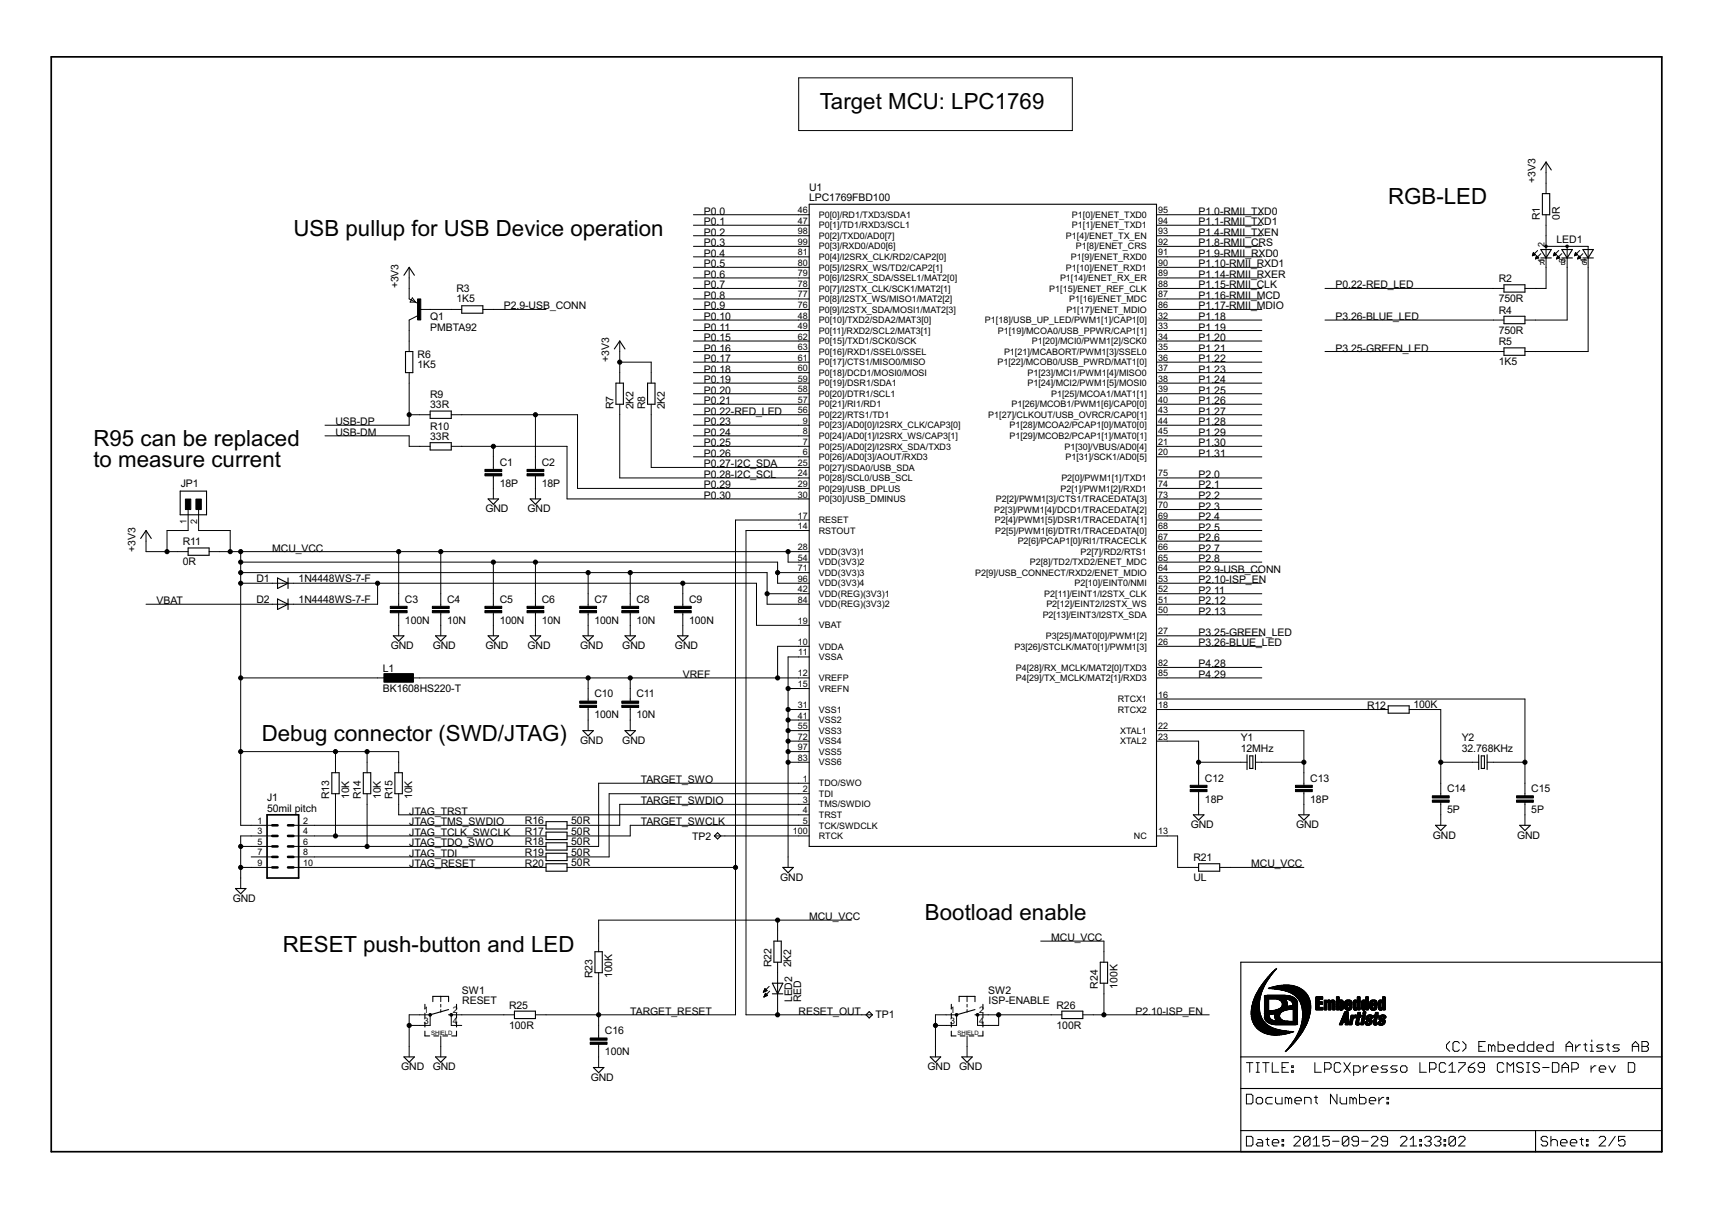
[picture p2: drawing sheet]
<svg xmlns="http://www.w3.org/2000/svg" width="297mm" height="210mm" viewBox="0 0 297 210" stroke-linecap="round" stroke-linejoin="round" font-family="sans-serif">
<defs><g id="words">
<g font-size="4.3">
<text x="142.2" y="19">Target MCU: LPC1769</text>
<text x="240.8" y="35.4">RGB-LED</text>
<text x="50.9" y="40.9">USB pullup for USB Device operation</text>
<text x="16.2" y="77.4">R95 can be replaced</text>
<text x="16.2" y="81.1">to measure current</text>
<text x="45.4" y="128.6">Debug connector (SWD/JTAG)</text>
<text x="160.5" y="159.6">Bootload enable</text>
<text x="49.1" y="165.1">RESET push-button and LED</text>
</g>
<g font-size="2">
<text x="140.4" y="34.9">LPC1769FBD100</text>
<text x="140.4" y="33">U1</text>
<text x="266.4" y="31.8" transform="rotate(-90 266.4 31.8)">+3V3</text>
<text x="122.1" y="37.2">P0.0</text>
<text x="122.1" y="39.1">P0.1</text>
<text x="122.1" y="40.9">P0.2</text>
<text x="208" y="40.9">P1.4-RMII_TXEN</text>
<text x="208" y="37.2">P1.0-RMII_TXD0</text>
<text x="208" y="39.1">P1.1-RMII_TXD1</text>
<text x="267.2" y="38.2" transform="rotate(-90 267.2 38.2)">R1</text>
<text x="270.6" y="38.2" transform="rotate(-90 270.6 38.2)">0R</text>
<text x="122.1" y="42.7">P0.3</text>
<text x="122.1" y="44.6">P0.4</text>
<text x="122.1" y="46.4">P0.5</text>
<text x="208" y="42.7">P1.8-RMII_CRS</text>
<text x="208" y="44.6">P1.9-RMII_RXD0</text>
<text x="208" y="46.4">P1.10-RMII_RXD1</text>
<text x="270.1" y="42.2">LED1</text>
<text x="69.2" y="50" transform="rotate(-90 69.2 50)">+3V3</text>
<text x="79.2" y="52.4">1K5</text>
<text x="79.2" y="50.6">R3</text>
<text x="87.4" y="53.7">P2.9-USB_CONN</text>
<text x="122.1" y="48.2">P0.6</text>
<text x="122.1" y="50">P0.7</text>
<text x="122.1" y="51.9">P0.8</text>
<text x="122.1" y="53.7">P0.9</text>
<text x="208" y="51.9">P1.16-RMII_MCD</text>
<text x="208" y="53.7">P1.17-RMII_MDIO</text>
<text x="208" y="48.2">P1.14-RMII_RXER</text>
<text x="208" y="50">P1.15-RMII_CLK</text>
<text x="231.7" y="50">P0.22-RED_LED</text>
<text x="260" y="52.4">750R</text>
<text x="260" y="49">R2</text>
<text x="74.6" y="57.3">PMBTA92</text>
<text x="74.6" y="55.5">Q1</text>
<text x="122.1" y="55.5">P0.10</text>
<text x="122.1" y="57.3">P0.11</text>
<text x="122.1" y="59.2">P0.15</text>
<text x="208" y="59.2">P1.20</text>
<text x="208" y="55.5">P1.18</text>
<text x="208" y="57.3">P1.19</text>
<text x="231.7" y="55.5">P3.26-BLUE_LED</text>
<text x="260" y="57.9">750R</text>
<text x="260" y="54.4">R4</text>
<text x="260" y="59.9">R5</text>
<text x="72.5" y="63.9">1K5</text>
<text x="72.5" y="62.1">R6</text>
<text x="105.7" y="62.8" transform="rotate(-90 105.7 62.8)">+3V3</text>
<text x="122.1" y="61">P0.16</text>
<text x="122.1" y="62.8">P0.17</text>
<text x="122.1" y="64.6">P0.18</text>
<text x="208" y="61">P1.21</text>
<text x="208" y="62.8">P1.22</text>
<text x="208" y="64.6">P1.23</text>
<text x="231.7" y="61">P3.25-GREEN_LED</text>
<text x="260" y="63.4">1K5</text>
<text x="74.6" y="70.9">33R</text>
<text x="74.6" y="69">R9</text>
<text x="106.4" y="71" transform="rotate(-90 106.4 71)">R7</text>
<text x="109.9" y="71" transform="rotate(-90 109.9 71)">2K2</text>
<text x="111.9" y="71" transform="rotate(-90 111.9 71)">R8</text>
<text x="115.4" y="71" transform="rotate(-90 115.4 71)">2K2</text>
<text x="122.1" y="66.5">P0.19</text>
<text x="122.1" y="68.3">P0.20</text>
<text x="122.1" y="70.1">P0.21</text>
<text x="122.1" y="71.9">P0.22-RED_LED</text>
<text x="208" y="66.5">P1.24</text>
<text x="208" y="68.3">P1.25</text>
<text x="208" y="70.1">P1.26</text>
<text x="208" y="71.9">P1.27</text>
<text x="58.2" y="73.8">USB-DP</text>
<text x="58.2" y="75.6">USB-DM</text>
<text x="74.6" y="76.3">33R</text>
<text x="74.6" y="74.5">R10</text>
<text x="122.1" y="73.8">P0.23</text>
<text x="122.1" y="75.6">P0.24</text>
<text x="122.1" y="77.4">P0.25</text>
<text x="208" y="73.8">P1.28</text>
<text x="208" y="75.6">P1.29</text>
<text x="208" y="77.4">P1.30</text>
<text x="86.7" y="80.8">C1</text>
<text x="94" y="80.8">C2</text>
<text x="122.1" y="79.3">P0.26</text>
<text x="122.1" y="81.1">P0.27-I2C_SDA</text>
<text x="122.1" y="82.9">P0.28-I2C_SCL</text>
<text x="208" y="79.3">P1.31</text>
<text x="208" y="82.9">P2.0</text>
<text x="31.4" y="84.6">JP1</text>
<text x="84.2" y="88.8">GND</text>
<text x="86.7" y="84.5">18P</text>
<text x="91.5" y="88.8">GND</text>
<text x="94" y="84.5">18P</text>
<text x="122.1" y="84.7">P0.29</text>
<text x="122.1" y="86.6">P0.30</text>
<text x="208" y="84.7">P2.1</text>
<text x="208" y="86.6">P2.2</text>
<text x="208" y="88.4">P2.3</text>
<text x="23.5" y="95.7" transform="rotate(-90 23.5 95.7)">+3V3</text>
<text x="31.7" y="94.6">R11</text>
<text x="47.2" y="95.7">MCU_VCC</text>
<text x="208" y="90.2">P2.4</text>
<text x="208" y="92">P2.5</text>
<text x="208" y="93.9">P2.6</text>
<text x="208" y="95.7">P2.7</text>
<text x="31.7" y="98.1">0R</text>
<text x="44.5" y="101">D1</text>
<text x="51.8" y="101">1N4448WS-7-F</text>
<text x="208" y="97.5">P2.8</text>
<text x="208" y="99.3">P2.9-USB_CONN</text>
<text x="208" y="101.2">P2.10-ISP_EN</text>
<text x="27.2" y="104.8">VBAT</text>
<text x="44.5" y="104.7">D2</text>
<text x="51.8" y="104.7">1N4448WS-7-F</text>
<text x="70.3" y="104.5">C3</text>
<text x="77.6" y="104.5">C4</text>
<text x="86.7" y="104.5">C5</text>
<text x="94" y="104.5">C6</text>
<text x="103.1" y="104.5">C7</text>
<text x="110.4" y="104.5">C8</text>
<text x="119.6" y="104.5">C9</text>
<text x="208" y="103">P2.11</text>
<text x="208" y="104.8">P2.12</text>
<text x="208" y="106.6">P2.13</text>
<text x="67.8" y="112.6">GND</text>
<text x="70.3" y="108.2">100N</text>
<text x="75.1" y="112.6">GND</text>
<text x="77.6" y="108.2">10N</text>
<text x="84.2" y="112.6">GND</text>
<text x="86.7" y="108.2">100N</text>
<text x="91.5" y="112.6">GND</text>
<text x="94" y="108.2">10N</text>
<text x="100.7" y="112.6">GND</text>
<text x="103.1" y="108.2">100N</text>
<text x="108" y="112.6">GND</text>
<text x="110.4" y="108.2">10N</text>
<text x="117.1" y="112.6">GND</text>
<text x="119.6" y="108.2">100N</text>
<text x="208" y="110.3">P3.25-GREEN_LED</text>
<text x="208" y="112.1">P3.26-BLUE_LED</text>
<text x="66.4" y="120">BK1608HS220-T</text>
<text x="66.4" y="116.5">L1</text>
<text x="118.5" y="117.6">VREF</text>
<text x="208" y="115.8">P4.28</text>
<text x="208" y="117.6">P4.29</text>
<text x="103.1" y="124.6">100N</text>
<text x="103.1" y="121">C10</text>
<text x="110.4" y="124.6">10N</text>
<text x="110.4" y="121">C11</text>
<text x="237.2" y="122.9">R12</text>
<text x="245.2" y="122.9">100K</text>
<text x="100.7" y="129">GND</text>
<text x="108" y="129">GND</text>
<text x="215.3" y="130.4">12MHz</text>
<text x="215.3" y="128.6">Y1</text>
<text x="253.6" y="130.4">32.768KHz</text>
<text x="253.6" y="128.6">Y2</text>
<text x="111.2" y="135.9">TARGET_SWO</text>
<text x="209.1" y="135.6">C12</text>
<text x="227.3" y="135.6">C13</text>
<text x="251.1" y="137.4">C14</text>
<text x="265.7" y="137.4">C15</text>
<text x="46.3" y="140.8">50mil pitch</text>
<text x="46.3" y="139">J1</text>
<text x="57.1" y="138.6" transform="rotate(-90 57.1 138.6)">R13</text>
<text x="60.6" y="138.6" transform="rotate(-90 60.6 138.6)">10K</text>
<text x="62.6" y="138.6" transform="rotate(-90 62.6 138.6)">R14</text>
<text x="66.1" y="138.6" transform="rotate(-90 66.1 138.6)">10K</text>
<text x="68.1" y="138.6" transform="rotate(-90 68.1 138.6)">R15</text>
<text x="71" y="143.2">JTAG_TMS_SWDIO</text>
<text x="71" y="141.3">JTAG_TRST</text>
<text x="71.5" y="138.6" transform="rotate(-90 71.5 138.6)">10K</text>
<text x="91.1" y="143">R16</text>
<text x="99.1" y="143">50R</text>
<text x="111.2" y="143.2">TARGET_SWCLK</text>
<text x="111.2" y="139.5">TARGET_SWDIO</text>
<text x="206.6" y="143.6">GND</text>
<text x="209.1" y="139.2">18P</text>
<text x="224.9" y="143.6">GND</text>
<text x="227.3" y="139.2">18P</text>
<text x="251.1" y="141.1">5P</text>
<text x="265.7" y="141.1">5P</text>
<text x="71" y="145">JTAG_TCLK_SWCLK</text>
<text x="71" y="146.8">JTAG_TDO_SWO</text>
<text x="71" y="148.7">JTAG_TDI</text>
<text x="91.1" y="146.7">R18</text>
<text x="91.1" y="144.8">R17</text>
<text x="91.1" y="148.5">R19</text>
<text x="99.1" y="146.6">50R</text>
<text x="99.1" y="144.8">50R</text>
<text x="99.1" y="148.5">50R</text>
<text x="120.1" y="145.7">TP2</text>
<text x="207.1" y="149.4">R21</text>
<text x="248.6" y="145.5">GND</text>
<text x="263.2" y="145.5">GND</text>
<text x="71" y="150.5">JTAG_RESET</text>
<text x="91.1" y="150.3">R20</text>
<text x="99.1" y="150.3">50R</text>
<text x="135.4" y="152.8">GND</text>
<text x="207.1" y="152.9">UL</text>
<text x="217.1" y="150.5">MCU_VCC</text>
<text x="40.4" y="156.4">GND</text>
<text x="140.4" y="159.6">MCU_VCC</text>
<text x="133.8" y="167.8" transform="rotate(-90 133.8 167.8)">R22</text>
<text x="137.3" y="167.8" transform="rotate(-90 137.3 167.8)">2K2</text>
<text x="182.4" y="163.3">MCU_VCC</text>
<text x="80.1" y="172.4">SW1</text>
<text x="102.8" y="169.7" transform="rotate(-90 102.8 169.7)">R23</text>
<text x="106.2" y="169.7" transform="rotate(-90 106.2 169.7)">100K</text>
<text x="137.5" y="173.9" transform="rotate(-90 137.5 173.9)">LED2</text>
<text x="139" y="173.9" transform="rotate(-90 139 173.9)">RED</text>
<text x="171.4" y="172.4">SW2</text>
<text x="190.5" y="171.5" transform="rotate(-90 190.5 171.5)">R24</text>
<text x="193.9" y="171.5" transform="rotate(-90 193.9 171.5)">100K</text>
<text x="80.2" y="174.2">RESET</text>
<text x="88.3" y="178.4">100R</text>
<text x="88.3" y="175">R25</text>
<text x="105" y="179.4">C16</text>
<text x="109.3" y="176">TARGET_RESET</text>
<text x="138.6" y="176">RESET_OUT</text>
<text x="151.9" y="176.6">TP1</text>
<text x="171.5" y="174.2">ISP-ENABLE</text>
<text x="183.3" y="178.4">100R</text>
<text x="183.3" y="175">R26</text>
<text x="197" y="176">P2.10-ISP_EN</text>
<text x="69.6" y="185.6">GND</text>
<text x="75.1" y="185.6">GND</text>
<text x="105" y="183.1">100N</text>
<text x="160.9" y="185.6">GND</text>
<text x="166.4" y="185.6">GND</text>
<text x="102.5" y="187.5">GND</text>
</g>
<g font-size="1.7">
<text x="138.4" y="37">46</text>
<text x="138.4" y="38.8">47</text>
<text x="138.4" y="40.6">98</text>
<text x="142.1" y="37.8">P0[0]/RD1/TXD3/SDA1</text>
<text x="142.1" y="39.6">P0[1]/TD1/RXD3/SCL1</text>
<text x="142.1" y="41.4">P0[2]/TXD0/AD0[7]</text>
<text x="185" y="41.5">P1[4]/ENET_TX_EN</text>
<text x="186" y="39.6">P1[1]/ENET_TXD1</text>
<text x="186" y="37.8">P1[0]/ENET_TXD0</text>
<text x="200.9" y="40.6">93</text>
<text x="200.9" y="38.8">94</text>
<text x="200.9" y="37">95</text>
<text x="138.4" y="48">79</text>
<text x="138.4" y="46.1">80</text>
<text x="138.4" y="44.3">81</text>
<text x="138.4" y="42.5">99</text>
<text x="142.1" y="46.9">P0[5]/I2SRX_WS/TD2/CAP2[1]</text>
<text x="142.1" y="45.1">P0[4]/I2SRX_CLK/RD2/CAP2[0]</text>
<text x="142.1" y="43.3">P0[3]/RXD0/AD0[6]</text>
<text x="185" y="46.9">P1[10]/ENET_RXD1</text>
<text x="185.8" y="45.1">P1[9]/ENET_RXD0</text>
<text x="186.6" y="43.3">P1[8]/ENET_CRS</text>
<text x="200.9" y="48">89</text>
<text x="200.9" y="46.1">90</text>
<text x="200.9" y="44.3">91</text>
<text x="200.9" y="42.5">92</text>
<text x="268" y="45.7" transform="rotate(-90 268 45.7)">1</text>
<text x="268" y="42.9" transform="rotate(-90 268 42.9)">2</text>
<text x="271.6" y="45.7" transform="rotate(-90 271.6 45.7)">3</text>
<text x="275.3" y="45.7" transform="rotate(-90 275.3 45.7)">4</text>
<text x="138.4" y="53.4">76</text>
<text x="138.4" y="51.6">77</text>
<text x="138.4" y="49.8">78</text>
<text x="142.1" y="52.4">P0[8]/I2STX_WS/MISO1/MAT2[2]</text>
<text x="142.1" y="50.6">P0[7]/I2STX_CLK/SCK1/MAT2[1]</text>
<text x="142.1" y="48.8">P0[6]/I2SRX_SDA/SSEL1/MAT2[0]</text>
<text x="182.1" y="50.6">P1[15]/ENET_REF_CLK</text>
<text x="183.9" y="48.8">P1[14]/ENET_RX_ER</text>
<text x="185.5" y="52.4">P1[16]/ENET_MDC</text>
<text x="200.9" y="53.4">86</text>
<text x="200.9" y="51.6">87</text>
<text x="200.9" y="49.8">88</text>
<text x="138.4" y="55.3">48</text>
<text x="138.4" y="57.1">49</text>
<text x="138.4" y="58.9">62</text>
<text x="142.1" y="56.1">P0[10]/TXD2/SDA2/MAT3[0]</text>
<text x="142.1" y="57.9">P0[11]/RXD2/SCL2/MAT3[1]</text>
<text x="142.1" y="59.7">P0[15]/TXD1/SCK0/SCK</text>
<text x="142.1" y="54.2">P0[9]/I2STX_SDA/MOSI1/MAT2[3]</text>
<text x="170.9" y="56.1">P1[18]/USB_UP_LED/PWM1[1]/CAP1[0]</text>
<text x="173.1" y="57.9">P1[19]/MCOA0/USB_PPWR/CAP1[1]</text>
<text x="179" y="59.7">P1[20]/MCI0/PWM1[2]/SCK0</text>
<text x="185" y="54.2">P1[17]/ENET_MDIO</text>
<text x="200.9" y="55.3">32</text>
<text x="200.9" y="57.1">33</text>
<text x="200.9" y="58.9">34</text>
<text x="138.4" y="64.4">60</text>
<text x="138.4" y="62.6">61</text>
<text x="138.4" y="60.7">63</text>
<text x="142.1" y="65.2">P0[18]/DCD1/MOSI0/MOSI</text>
<text x="142.1" y="63.4">P0[17]/CTS1/MISO0/MISO</text>
<text x="142.1" y="61.5">P0[16]/RXD1/SSEL0/SSEL</text>
<text x="173.1" y="63.4">P1[22]/MCOB0/USB_PWRD/MAT1[0]</text>
<text x="174.2" y="61.5">P1[21]/MCABORT/PWM1[3]/SSEL0</text>
<text x="178.3" y="65.2">P1[23]/MCI1/PWM1[4]/MISO0</text>
<text x="200.9" y="60.7">35</text>
<text x="200.9" y="62.6">36</text>
<text x="200.9" y="64.4">37</text>
<text x="138.4" y="71.7">56</text>
<text x="138.4" y="69.9">57</text>
<text x="138.4" y="68">58</text>
<text x="138.4" y="66.2">59</text>
<text x="142.1" y="70.7">P0[21]/RI1/RD1</text>
<text x="142.1" y="68.8">P0[20]/DTR1/SCL1</text>
<text x="142.1" y="67">P0[19]/DSR1/SDA1</text>
<text x="175.5" y="70.7">P1[26]/MCOB1/PWM1[6]/CAP0[0]</text>
<text x="178.3" y="67">P1[24]/MCI2/PWM1[5]/MOSI0</text>
<text x="182.4" y="68.8">P1[25]/MCOA1/MAT1[1]</text>
<text x="200.9" y="66.2">38</text>
<text x="200.9" y="68">39</text>
<text x="200.9" y="69.9">40</text>
<text x="200.9" y="71.7">43</text>
<text x="139.3" y="77.2">7</text>
<text x="139.3" y="75.3">8</text>
<text x="139.3" y="73.5">9</text>
<text x="142.1" y="78">P0[25]/AD0[2]/I2SRX_SDA/TXD3</text>
<text x="142.1" y="76.2">P0[24]/AD0[1]/I2SRX_WS/CAP3[1]</text>
<text x="142.1" y="74.3">P0[23]/AD0[0]/I2SRX_CLK/CAP3[0]</text>
<text x="142.1" y="72.5">P0[22]/RTS1/TD1</text>
<text x="171.5" y="72.5">P1[27]/CLKOUT/USB_OVRCR/CAP0[1]</text>
<text x="175.1" y="74.3">P1[28]/MCOA2/PCAP1[0]/MAT0[0]</text>
<text x="175.1" y="76.2">P1[29]/MCOB2/PCAP1[1]/MAT0[1]</text>
<text x="184.7" y="78">P1[30]/VBUS/AD0[4]</text>
<text x="200.9" y="77.2">21</text>
<text x="200.9" y="73.5">44</text>
<text x="200.9" y="75.3">45</text>
<text x="138.4" y="82.7">24</text>
<text x="138.4" y="80.8">25</text>
<text x="139.3" y="79">6</text>
<text x="142.1" y="79.8">P0[26]/AD0[3]/AOUT/RXD3</text>
<text x="142.1" y="83.5">P0[28]/SCL0/USB_SCL</text>
<text x="142.1" y="81.6">P0[27]/SDA0/USB_SDA</text>
<text x="184.1" y="83.5">P2[0]/PWM1[1]/TXD1</text>
<text x="184.8" y="79.8">P1[31]/SCK1/AD0[5]</text>
<text x="200.9" y="79">20</text>
<text x="200.9" y="82.7">75</text>
<text x="138.4" y="90">17</text>
<text x="138.4" y="84.5">29</text>
<text x="138.4" y="86.3">30</text>
<text x="142.1" y="85.3">P0[29]/USB_DPLUS</text>
<text x="142.1" y="87.1">P0[30]/USB_DMINUS</text>
<text x="172.5" y="88.9">P2[3]/PWM1[4]/DCD1/TRACEDATA[2]</text>
<text x="172.8" y="87.1">P2[2]/PWM1[3]/CTS1/TRACEDATA[3]</text>
<text x="184" y="85.3">P2[1]/PWM1[2]/RXD1</text>
<text x="200.9" y="90">69</text>
<text x="200.9" y="88.1">70</text>
<text x="200.9" y="86.3">73</text>
<text x="200.9" y="84.5">74</text>
<text x="32.4" y="90.9" transform="rotate(-90 32.4 90.9)">1</text>
<text x="34.2" y="90.9" transform="rotate(-90 34.2 90.9)">2</text>
<text x="138.4" y="91.8">14</text>
<text x="138.4" y="95.4">28</text>
<text x="142.1" y="92.6">RSTOUT</text>
<text x="142.1" y="90.8">RESET</text>
<text x="172.6" y="90.8">P2[4]/PWM1[5]/DSR1/TRACEDATA[1]</text>
<text x="172.7" y="92.6">P2[5]/PWM1[6]/DTR1/TRACEDATA[0]</text>
<text x="176.6" y="94.4">P2[6]/PCAP1[0]/RI1/TRACECLK</text>
<text x="200.9" y="95.4">66</text>
<text x="200.9" y="93.6">67</text>
<text x="200.9" y="91.8">68</text>
<text x="138.4" y="97.3">54</text>
<text x="138.4" y="99.1">71</text>
<text x="138.4" y="100.9">96</text>
<text x="142.1" y="96.2">VDD(3V3)1</text>
<text x="142.1" y="98.1">VDD(3V3)2</text>
<text x="142.1" y="99.9">VDD(3V3)3</text>
<text x="142.1" y="101.7">VDD(3V3)4</text>
<text x="169.2" y="99.9">P2[9]/USB_CONNECT/RXD2/ENET_MDIO</text>
<text x="178.7" y="98.1">P2[8]/TD2/TXD2/ENET_MDC</text>
<text x="186.4" y="101.7">P2[10]/EINT0/NMI</text>
<text x="187.5" y="96.2">P2[7]/RD2/RTS1</text>
<text x="200.9" y="100.9">53</text>
<text x="200.9" y="99.1">64</text>
<text x="200.9" y="97.3">65</text>
<text x="138.4" y="102.7">42</text>
<text x="138.4" y="104.6">84</text>
<text x="142.1" y="103.5">VDD(REG)(3V3)1</text>
<text x="142.1" y="105.4">VDD(REG)(3V3)2</text>
<text x="180.9" y="107.2">P2[13]/EINT3/I2STX_SDA</text>
<text x="181.2" y="103.5">P2[11]/EINT1/I2STX_CLK</text>
<text x="181.5" y="105.4">P2[12]/EINT2/I2STX_WS</text>
<text x="200.9" y="106.4">50</text>
<text x="200.9" y="104.6">51</text>
<text x="200.9" y="102.7">52</text>
<text x="138.4" y="111.9">10</text>
<text x="138.4" y="108.2">19</text>
<text x="138.5" y="113.7">11</text>
<text x="142.1" y="112.7">VDDA</text>
<text x="142.1" y="109">VBAT</text>
<text x="176" y="112.7">P3[26]/STCLK/MAT0[1]/PWM1[3]</text>
<text x="181.5" y="110.9">P3[25]/MAT0[0]/PWM1[2]</text>
<text x="200.9" y="111.9">26</text>
<text x="200.9" y="110">27</text>
<text x="138.4" y="117.4">12</text>
<text x="138.4" y="119.2">15</text>
<text x="142.1" y="114.5">VSSA</text>
<text x="142.1" y="118.2">VREFP</text>
<text x="142.1" y="120">VREFN</text>
<text x="176.2" y="116.3">P4[28]/RX_MCLK/MAT2[0]/TXD3</text>
<text x="176.2" y="118.2">P4[29]/TX_MCLK/MAT2[1]/RXD3</text>
<text x="200.9" y="115.5">82</text>
<text x="200.9" y="117.4">85</text>
<text x="138.4" y="122.8">31</text>
<text x="138.4" y="124.7">41</text>
<text x="142.1" y="123.6">VSS1</text>
<text x="142.1" y="125.5">VSS2</text>
<text x="193.9" y="121.8">RTCX1</text>
<text x="193.9" y="123.6">RTCX2</text>
<text x="200.9" y="121">16</text>
<text x="200.9" y="122.8">18</text>
<text x="138.4" y="126.5">55</text>
<text x="138.4" y="128.3">72</text>
<text x="138.4" y="132">83</text>
<text x="138.4" y="130.1">97</text>
<text x="142.1" y="127.3">VSS3</text>
<text x="142.1" y="129.1">VSS4</text>
<text x="142.1" y="130.9">VSS5</text>
<text x="194.4" y="127.3">XTAL1</text>
<text x="194.4" y="129.1">XTAL2</text>
<text x="200.9" y="126.5">22</text>
<text x="200.9" y="128.3">23</text>
<text x="139.3" y="135.6">1</text>
<text x="139.3" y="137.4">2</text>
<text x="142.1" y="136.4">TDO/SWO</text>
<text x="142.1" y="132.8">VSS6</text>
<text x="44.7" y="142.9">1</text>
<text x="52.6" y="142.9">2</text>
<text x="139.3" y="139.3">3</text>
<text x="139.3" y="141.1">4</text>
<text x="139.3" y="142.9">5</text>
<text x="142.1" y="138.2">TDI</text>
<text x="142.1" y="140.1">TMS/SWDIO</text>
<text x="142.1" y="141.9">TRST</text>
<text x="142.1" y="143.7">TCK/SWDCLK</text>
<text x="44.7" y="144.7">3</text>
<text x="44.7" y="146.6">5</text>
<text x="44.7" y="148.4">7</text>
<text x="52.6" y="144.7">4</text>
<text x="52.6" y="146.6">6</text>
<text x="52.6" y="148.4">8</text>
<text x="137.5" y="144.7">100</text>
<text x="142.1" y="145.6">RTCK</text>
<text x="196.7" y="145.6">NC</text>
<text x="200.9" y="144.7">13</text>
<text x="44.7" y="150.2">9</text>
<text x="52.6" y="150.2">10</text>
<text x="73.5" y="175.8">1</text>
<text x="73.5" y="177.6">3</text>
<text x="78.6" y="175.8">2</text>
<text x="78.6" y="177.6">4</text>
<text x="164.8" y="175.8">1</text>
<text x="164.8" y="177.6">3</text>
<text x="169.9" y="175.8">2</text>
<text x="169.9" y="177.6">4</text>
</g>
<g font-size="1.4">
<text x="267.1" y="46">R</text>
<text x="270.8" y="46">B</text>
<text x="274.5" y="46">G</text>
</g>
<g font-size="1.2">
<text x="74.8" y="179.5">SHIELD</text>
<text x="166.1" y="179.5">SHIELD</text>
</g>
</g></defs>
<g fill="#000" stroke="#000" stroke-width=".17">
<path d="M138.6 13.5v9.1zM138.6 13.5h47.5zM120.3 39.1h18.3zM138.6 22.6h47.5zM138.6 37.3h1.8zM138.6 39.1h1.8zM120.3 37.3h18.3zM186.1 13.5v9.1zM200.7 39.1h1.8zM200.7 37.3h1.8zM202.5 37.3h16.4zM202.5 39.1h16.4z"/>
<path d="M268.2 31.8v1.8zM268.2 37.3v1.8zM268.2 28.1v1.9zM268.2 30v1.8zM268.2 39.1v1.8zM71 59.2v1.8zM71 46.4v1.8zM71 50v1.9zM71 55.5v1.8zM71 51.9l1.5 .7zM71 55.5l1.5-.7zM71 48.2v1.8z"/>
<path d="M71 57.3v1.9zM71.5 51.7l-.3 .7zM71.5 51.7l.6 .7zM71.2 52.4h.9zM72.8 53.7h1.8zM78.3 53.7h1.8zM74.6 53.7h3.7zM83.8 53.7h1.8zM85.6 53.7h9.1zM120.3 42.7h18.3zM120.3 46.4h18.3zM120.3 50h18.3z"/>
<path d="M120.3 53.7h18.3zM120.3 57.3h18.3zM138.6 55.5h1.8zM138.6 57.3h1.8zM138.6 59.2h1.8zM138.6 53.7h1.8zM138.6 51.9h1.8zM138.6 50h1.8zM138.6 48.2h1.8zM138.6 46.4h1.8zM138.6 44.6h1.8zM138.6 40.9h1.8z"/>
<path d="M138.6 42.7h1.8zM120.3 40.9h18.3zM120.3 44.6h18.3zM120.3 48.2h18.3zM120.3 51.9h18.3zM120.3 55.5h18.3zM120.3 59.2h18.3zM200.7 55.5h1.8zM200.7 57.3h1.8zM200.7 59.2h1.8zM200.7 53.7h1.8zM200.7 51.9h1.8z"/>
<path d="M200.7 50h1.8zM200.7 48.2h1.8zM200.7 46.4h1.8zM200.7 44.6h1.8zM200.7 42.7h1.8zM200.7 40.9h1.8zM202.5 53.7h16.4zM202.5 44.6h16.4zM202.5 46.4h16.4zM202.5 40.9h16.4zM202.5 50h16.4zM202.5 57.3h16.4z"/>
<path d="M202.5 59.2h16.4zM202.5 51.9h16.4zM202.5 42.7h16.4zM202.5 48.2h16.4zM202.5 55.5h16.4zM259.1 50h1.8zM259.1 55.5h1.8zM229.9 50h29.2zM229.9 55.5h29.2zM265.9 44.4l.5-.2zM265.9 44.3h.2zM265.9 44.2h.5z"/>
<path d="M266 44.1h.4zM266 44h.3zM266 44h.2zM266 43.9h.1zM266 43.8l-.1 .6zM266 43.8l.4 .4zM266.4 44.9l.6-.2zM264.6 50h1.8zM264.6 55.5h1.8zM266.4 44.8h.3zM266.5 44.7h.4zM266.5 44.6h.3z"/>
<path d="M266.6 44.5h.1zM266.6 44.4h.1zM266.6 44.4l-.2 .5zM266.8 43.5l-.7 .6zM266.6 44.4l.4 .3zM267.3 44l-.6 .6zM268.2 44.6v1.8zM268.2 40.9v3.7zM268.2 42.7h3.7zM268.2 46.4v3.6zM266.4 50h1.8zM269.5 44.4l.6-.2z"/>
<path d="M269.6 44.3h.2zM269.6 44.2h.4zM269.6 44.1h.4zM269.6 44h.3zM269.7 44h.2zM269.7 43.8l-.2 .6zM269.7 43.8l.4 .4zM270.1 44.9l.5-.2zM270.1 44.8h.2zM270.1 44.7h.5zM270.2 44.7h.4zM270.2 44.6h.3z"/>
<path d="M270.2 44.5h.2zM270.3 44.4l-.2 .5zM269.8 44.1l.6-.6zM270.3 44.4l.3 .3zM271 44l-.7 .6zM271.9 44.6v1.8zM271.9 42.7v1.9zM271.9 42.7h3.6zM271.9 46.4v9.1zM266.4 55.5h5.5zM273.2 44.4l.5-.2zM273.2 44.3h.2z"/>
<path d="M273.2 44.2h.5zM273.3 44.1h.4zM273.3 44h.3zM273.3 44h.2zM273.3 43.9h.1zM273.4 43.8l-.2 .6zM273.4 43.8l.3 .4zM273.7 44.9l.6-.2zM273.7 44.8h.3zM273.8 44.7h.4zM273.8 44.6h.3zM273.9 44.5h.1z"/>
<path d="M273.9 44.4h.1zM273.9 44.4l-.2 .5zM274.1 43.5l-.6 .6zM273.9 44.4l.4 .3zM274.6 44l-.6 .6zM275.5 44.6v1.8zM275.5 42.7v1.9zM275.5 46.4v14.6zM56.4 75.6h14.6zM71 64.6v1.9zM71 71.9v1.9zM56.4 73.8h14.6z"/>
<path d="M71 66.5v5.4zM71 75.6v1.8zM71 77.4h1.8zM72.8 77.4h1.8zM72.8 71.9h1.8zM71 71.9h1.8zM78.3 77.4h1.8zM78.3 71.9h1.8zM85.6 79.2v1.9zM80.1 77.4h5.5zM85.6 77.4v1.8zM92.9 79.2v1.9z"/>
<path d="M80.1 71.9h12.8zM92.9 71.9v7.3zM85.6 77.4h12.8zM92.9 71.9h7.3zM107.5 59.2v1.8zM107.5 64.6v1.9zM107.5 70.1v1.8zM107.5 61v1.8zM107.5 62.8v1.8zM107.5 62.8h5.5zM113 64.6v1.9zM113 70.1v1.8z"/>
<path d="M113 62.8v1.8zM120.3 61h18.3zM120.3 64.6h18.3zM120.3 68.3h18.3zM120.3 71.9h18.3zM120.3 75.6h18.3zM120.3 79.2h18.3zM138.6 79.2h1.8zM138.6 77.4h1.8zM138.6 75.6h1.8zM138.6 73.8h1.8zM138.6 71.9h1.8z"/>
<path d="M138.6 70.1h1.8zM138.6 68.3h1.8zM138.6 66.5h1.8zM138.6 64.6h1.8zM138.6 62.8h1.8zM138.6 61h1.8zM120.3 62.8h18.3zM120.3 66.5h18.3zM120.3 70.1h18.3zM120.3 73.8h18.3zM120.3 77.4h18.3zM200.7 79.2h1.8z"/>
<path d="M200.7 77.4h1.8zM200.7 61h1.8zM200.7 62.8h1.8zM200.7 64.6h1.8zM200.7 66.5h1.8zM200.7 68.3h1.8zM200.7 70.1h1.8zM200.7 71.9h1.8zM200.7 73.8h1.8zM200.7 75.6h1.8zM202.5 61h16.4zM202.5 64.6h16.4z"/>
<path d="M202.5 68.3h16.4zM202.5 75.6h16.4zM202.5 79.2h16.4zM202.5 71.9h16.4zM202.5 62.8h16.4zM202.5 66.5h16.4zM202.5 70.1h16.4zM202.5 73.8h16.4zM202.5 77.4h16.4zM259.1 61h1.8zM229.9 61h29.2zM264.6 61h1.8z"/>
<path d="M266.4 61h9.1zM25.3 92v1.9zM25.3 93.9v1.8zM25.3 95.7h3.7zM29 92v3.7zM30.8 95.7h1.8zM29 95.7h1.8zM32.6 88.4v3.6zM29 92h3.6zM34.5 88.4v3.6zM34.5 92h5.4zM36.3 95.7h1.8z"/>
<path d="M38.1 95.7h1.8zM39.9 92v3.7zM39.9 95.7h1.9zM41.8 95.7v1.8zM41.8 97.5v1.8zM41.8 95.7h27.4zM76.5 95.7h60.2zM69.2 95.7h7.3zM85.6 82.9v1.8zM85.6 81.1v.3zM85.6 82.5v.4zM85.6 84.7v1.9z"/>
<path d="M85.6 97.5v5.5zM41.8 97.5h43.8zM92.9 82.9v1.8zM92.9 81.1v.3zM92.9 82.5v.4zM92.9 84.7v1.9zM85.6 97.5h7.3zM98.4 77.4v9.2zM100.2 71.9v12.8zM41.8 99.3h60.2zM102 99.3v3.7zM107.5 71.9v11z"/>
<path d="M109.3 99.3v3.7zM102 99.3h7.3zM113 71.9v9.2zM129.4 92v84zM109.3 99.3h23.8zM134.9 97.5v1.8zM92.9 97.5h42zM136.7 95.7h1.9zM136.7 95.7v1.8zM138.6 92h1.8zM138.6 90.2h1.8zM138.6 82.9h1.8z"/>
<path d="M138.6 81.1h1.8zM138.6 95.7h1.8zM138.6 84.7h1.8zM138.6 86.6h1.8zM138.6 97.5h1.8zM138.6 99.3h1.8zM113 81.1h25.6zM107.5 82.9h31.1zM100.2 84.7h38.4zM98.4 86.6h40.2zM129.4 92h9.2zM136.7 97.5h1.9z"/>
<path d="M134.9 99.3h3.7zM127.6 90.2h11zM200.7 99.3h1.8zM200.7 97.5h1.8zM200.7 95.7h1.8zM200.7 93.9h1.8zM200.7 92h1.8zM200.7 90.2h1.8zM200.7 88.4h1.8zM200.7 86.6h1.8zM200.7 84.7h1.8zM200.7 82.9h1.8z"/>
<path d="M202.5 82.9h16.4zM202.5 86.6h16.4zM202.5 90.2h16.4zM202.5 93.9h16.4zM202.5 97.5h16.4zM202.5 84.7h16.4zM202.5 88.4h16.4zM202.5 92h16.4zM202.5 95.7h16.4zM202.5 99.3h16.4zM41.8 101.2v16.4zM41.8 99.3v1.9z"/>
<path d="M47.2 101.2h1.9zM47.2 104.8h1.9zM25.3 104.8h21.9zM41.8 101.2h5.4zM49.1 101.2h1.8zM49.1 104.8h1.8zM50.9 101.2h14.6zM65.5 117.6h1.8zM65.5 101.2v3.6zM50.9 104.8h14.6zM41.8 117.6h23.7zM69.2 103v1.8z"/>
<path d="M69.2 106.7v1.8zM69.2 104.8v.4zM69.2 106.3v.4zM69.2 108.5v1.8zM69.2 95.7v7.3zM71 117.6h1.8zM72.8 117.6h29.2zM76.5 103v1.8zM76.5 106.7v1.8zM76.5 104.8v.4zM76.5 106.3v.4zM76.5 108.5v1.8z"/>
<path d="M76.5 95.7v7.3zM85.6 103v1.8zM85.6 106.7v1.8zM85.6 104.8v.4zM85.6 106.3v.4zM85.6 108.5v1.8zM92.9 103v1.8zM92.9 106.7v1.8zM92.9 104.8v.4zM92.9 106.3v.4zM92.9 108.5v1.8zM92.9 97.5v5.5z"/>
<path d="M102 119.4v1.9zM102 103v1.8zM102 106.7v1.8zM102 104.8v.4zM102 106.3v.4zM102 108.5v1.8zM102 117.6v1.8zM102 117.6h7.3zM109.3 103v1.8zM109.3 106.7v1.8zM109.3 104.8v.4zM109.3 106.3v.4z"/>
<path d="M109.3 108.5v1.8zM109.3 119.4v1.9zM109.3 117.6h25.6zM109.3 117.6v1.8zM118.5 103v1.8zM118.5 106.7v1.8zM118.5 104.8v.4zM118.5 106.3v.4zM118.5 108.5v1.8zM118.5 101.2v1.8zM65.5 101.2h53zM131.3 101.2v7.3z"/>
<path d="M118.5 101.2h12.8zM133.1 103v1.8zM133.1 99.3v3.7zM134.9 112.1h3.7zM134.9 112.1v5.5zM134.9 99.3v1.9zM136.7 119.4v3.7zM136.7 114v5.4zM138.6 112.1h1.8zM138.6 114h1.8zM138.6 117.6h1.8zM138.6 119.4h1.8z"/>
<path d="M138.6 108.5h1.8zM138.6 103h1.8zM138.6 104.8h1.8zM138.6 101.2h1.8zM136.7 119.4h1.9zM136.7 114h1.9zM134.9 117.6h3.7zM131.3 108.5h7.3zM134.9 101.2h3.7zM133.1 103h5.5zM133.1 104.8h5.5zM200.7 112.1h1.8z"/>
<path d="M200.7 110.3h1.8zM200.7 106.7h1.8zM200.7 104.8h1.8zM200.7 103h1.8zM200.7 101.2h1.8zM200.7 115.8h1.8zM200.7 117.6h1.8zM202.5 104.8h16.4zM202.5 110.3h16.4zM202.5 115.8h16.4zM202.5 101.2h16.4zM202.5 103h16.4z"/>
<path d="M202.5 106.7h16.4zM202.5 112.1h16.4zM202.5 117.6h16.4zM41.8 130.4h16.4zM41.8 117.6v12.8zM58.2 132.2v1.8zM58.2 137.7v1.8zM58.2 139.5v5.5zM58.2 130.4v1.8zM58.2 130.4h5.5zM63.7 132.2v1.8zM63.7 137.7v1.8z"/>
<path d="M63.7 139.5v7.3zM63.7 130.4v1.8zM63.7 130.4h5.5zM69.2 132.2v1.8zM69.2 137.7v1.8zM69.2 139.5v1.9zM69.2 130.4v1.8zM102 123.1v1.8zM102 121.3v.3zM102 122.7v.4zM102 124.9v1.8zM103.9 135.9v10.9z"/>
<path d="M105.7 137.7v11zM107.5 139.5v3.7zM109.3 123.1v1.8zM109.3 121.3v.3zM109.3 122.7v.4zM109.3 124.9v1.8zM136.7 132.2v16.5zM136.7 123.1v1.8zM136.7 124.9v1.8zM136.7 126.7v1.9zM136.7 128.6v1.8zM136.7 130.4v1.8z"/>
<path d="M138.6 135.9h1.8zM138.6 137.7h1.8zM138.6 139.5h1.8zM138.6 123.1h1.8zM138.6 124.9h1.8zM138.6 126.7h1.8zM138.6 128.6h1.8zM138.6 132.2h1.8zM138.6 130.4h1.8zM136.7 132.2h1.9zM136.7 123.1h1.9zM136.7 124.9h1.9z"/>
<path d="M136.7 126.7h1.9zM136.7 128.6h1.9zM136.7 130.4h1.9zM103.9 135.9h34.7zM105.7 137.7h32.9zM107.5 139.5h31.1zM200.7 121.3h1.8zM200.7 123.1h1.8zM200.7 126.7h1.8zM200.7 128.6h1.8zM202.5 126.7h23.7zM202.5 128.6h5.5z"/>
<path d="M202.5 121.3h62.1zM202.5 123.1h36.5zM208 134v1.9zM208 137.7v1.8zM208 135.9v.3zM208 137.3v.4zM208 139.5v1.9zM208 128.6v3.6zM208 132.2v1.8zM215.3 132.2h1.1zM208 132.2h7.3zM217.8 132.2h1.1z"/>
<path d="M218.9 132.2h7.3zM226.2 139.5v1.9zM226.2 134v1.9zM226.2 137.7v1.8zM226.2 135.9v.3zM226.2 137.3v.4zM226.2 126.7v5.5zM226.2 132.2v1.8zM239 123.1h1.9zM244.5 123.1h1.8zM246.3 123.1h3.7zM250 135.9v1.8z"/>
<path d="M250 137.7v.4zM250 139.1v.4zM250 123.1v9.1zM250 132.2v3.7zM255.5 132.2h1.1zM250 132.2h5.5zM258 132.2h1.1zM259.1 132.2h5.5zM264.6 135.9v1.8zM264.6 137.7v.4zM264.6 139.1v.4zM264.6 121.3v10.9z"/>
<path d="M264.6 132.2v3.7zM41.8 152.3v1.8zM41.8 145v1.8zM41.8 146.8v3.7zM41.8 150.5v1.8zM41.8 130.4v12.8zM43.6 143.2h3.6zM43.6 145h3.6zM43.6 146.8h3.6zM43.6 148.7h3.6zM43.6 150.5h3.6zM41.8 145h1.8z"/>
<path d="M41.8 146.8h1.8zM41.8 150.5h1.8zM41.8 143.2h1.8zM50.9 143.2h3.6zM50.9 145h3.6zM50.9 146.8h3.6zM50.9 148.7h3.6zM50.9 150.5h3.6zM54.5 150.5h38.4zM54.5 143.2h38.4zM54.5 146.8h9.2zM54.5 148.7h38.4z"/>
<path d="M58.2 145h34.7zM54.5 145h3.7zM63.7 146.8h29.2zM69.2 141.4h69.4zM92.9 150.5h1.8zM92.9 146.8h1.8zM92.9 145h1.8zM92.9 143.2h1.8zM92.9 148.7h1.8zM98.4 150.5h1.8zM98.4 146.8h1.8zM98.4 145h1.8z"/>
<path d="M98.4 143.2h1.8zM98.4 148.7h1.8zM100.2 150.5h27.4zM100.2 146.8h3.7zM103.9 159.6v3.7zM103.9 159.6h31zM100.2 148.7h5.5zM100.2 143.2h7.3zM109.3 143.2v1.8zM100.2 145h9.1zM124 145h1.8zM125.8 145h12.8z"/>
<path d="M127.6 90.2v60.3zM134.9 159.6h12.8zM136.7 148.7v1.8zM138.6 141.4h1.8zM138.6 143.2h1.8zM138.6 145h1.8zM109.3 143.2h29.3zM200.7 145h1.8zM204.3 145v5.5zM202.5 145h1.8zM206.1 150.5h1.9zM204.3 150.5h1.8z"/>
<path d="M211.6 150.5h1.8zM213.4 150.5h12.8zM250 139.5v1.9zM250 141.4v1.8zM264.6 139.5v1.9zM264.6 141.4v1.8zM71 176v1.9zM71 176h1.8zM72.8 176h1.8zM72.8 177.9h1.8zM71 177.9h1.8zM74.6 176v1.9z"/>
<path d="M76.5 174.2v.5zM76.5 175.1v.5zM76.5 172.8v1zM78.3 176v1.9zM78.3 176h1.8zM78.3 177.9h1.8zM87.4 176h1.9zM80.1 176h7.3zM92.9 176h1.8zM94.7 176h9.2zM103.9 163.3v1.8zM103.9 168.7v1.9z"/>
<path d="M103.9 177.9v1.8zM103.9 179.7v.4zM103.9 170.6v5.4zM103.9 176v1.9zM103.9 176h23.7zM127.6 150.5v25.5zM129.4 176h5.5zM132.7 171.5l-.3 .6zM132.5 172h.3zM132.5 171.9h.4zM132.8 172.3l-.3 .7zM132.6 171.8h.5z"/>
<path d="M132.6 172.8h.2zM132.6 171.8h.4zM132.6 172.8h.3zM132.6 171.7h.3zM132.7 172.7h.4zM132.7 171.6h.1zM132.7 172.6h.4zM132.7 171.5l.4 .4zM132.7 172.5h.4zM132.8 172.5h.2zM132.8 172.4h.1zM132.8 172.3l.4 .4z"/>
<path d="M132.4 172.1l.7-.2zM132.5 173l.7-.3zM133.5 171.1l-1.1 1zM133.5 171.9l-1 1.1zM134.9 172.4v1.8zM134.9 168.7v1.9zM134.9 170.6v1.8zM134.9 161.4v1.9zM134.9 166.9v1.8zM134.9 176h14.6zM134.9 174.2v1.8zM134.9 159.6v1.8z"/>
<path d="M149.5 176h1.9zM162.3 176v1.9zM162.3 176h1.8zM164.1 176h1.9zM164.1 177.9h1.9zM162.3 177.9h1.8zM166 176v1.9zM167.8 174.2v.5zM167.8 175.1v.5zM167.8 172.8v1zM169.6 176v1.9zM169.6 176h1.8z"/>
<path d="M169.6 177.9h1.8zM171.4 177.9h1.9zM171.4 176h1.9zM173.3 176v1.9zM182.4 176h1.8zM173.3 176h9.1zM187.9 176h1.8zM189.7 176h1.8zM191.5 165.1v1.8zM191.5 170.6v1.8zM191.5 163.3v1.8zM180.6 163.3h10.9z"/>
<path d="M191.5 176h18.3zM191.5 172.4v3.6zM71 181.5v1.8zM71 177.9v3.6zM76.5 179.7v1.8zM76.5 181.5v1.8zM103.9 181.5v1.8zM103.9 181.2v.3zM103.9 183.3v1.9zM162.3 181.5v1.8zM162.3 177.9v3.6zM167.8 179.7v1.8z"/>
<path d="M167.8 181.5v1.8zM216.3 197.1v1.7zM216.3 198.8h.8zM216.3 184.3h1.1zM216.3 189.8v1.7zM216.3 191.5h.8zM216.8 184.3v1.7zM217.1 198.8l.3-.3zM216.3 197.1h.8zM217.1 191.5l.3-.3zM216.3 189.8h.8zM217.4 197.4v1.1z"/>
<path d="M217.1 197.1l.3 .3zM217.4 190.1v1.1zM217.1 189.8l.3 .3zM218.2 198.2l-.2 .3zM218 186h.5zM218 184.3h.5zM218 190.7v.5zM218 191.2l.2 .3zM218.2 197.7h.6zM218 198.5l.2 .3zM218.2 198.2h.9zM218.2 184.3v1.7z"/>
<path d="M218.2 191.5h.6zM218.2 190.4l-.2 .3zM218.8 197.7l.3 .3zM218.8 191.5l.3-.3zM218.2 190.4h.6zM219.1 198v.8zM218.2 198.8h.9zM219.1 184.3h1.1zM219.1 190.7v.5zM218.8 190.4l.3 .3zM219.6 197.7h.6zM219.6 184.3v1.7z"/>
<path d="M219.6 190.7v.5zM219.6 191.2l.3 .3zM219.9 197.4v1.1zM219.9 198.5l.3 .3zM219.9 190.4l-.3 .3zM219.9 191.5h.8zM220.7 198v.5zM221 197.7l-.3 .3zM220.7 184.3v1.7zM220.7 186h1.2zM219.9 190.4h.8zM220.7 198.5l.3 .3z"/>
<path d="M221 197.7h.6zM221.3 190.4v.8zM221.3 191.2l.3 .3zM221 198.8h.6zM221.6 197.7l.3 .3zM221.6 191.5h.8zM221.9 198v.2zM220.7 198.2h1.2zM222.4 197.7h.3zM222.4 197.7v.3zM222.4 198.5h.3zM222.4 198.5v.3z"/>
<path d="M222.4 184.3v1.7zM222.4 186h1.2zM222.4 185.2h.6zM222.4 190.4v1.1zM222.7 197.7v.3zM222.4 198h.3zM222.7 198.5v.3zM222.4 198.8h.3zM223 190.4v1.1zM223 190.4h.3zM223.3 190.4l.3 .3zM222.4 184.3h1.2z"/>
<path d="M223.6 190.7v.8zM223.8 190.4l-.2 .3zM223.8 190.4l.3 .3zM224.1 184.9h.3zM224.1 184.9v.3zM224.1 185.7h.3zM224.1 185.7v.3zM224.1 190.7v.8zM224.4 184.9v.3zM224.1 185.2h.3zM224.4 185.7v.3zM224.1 186h.3z"/>
<path d="M225.6 197.7l-1.1 1.1zM224.7 190.7v.5zM224.7 190.7l.3-.3zM224.8 197.1l-.3 .3zM224.7 191.2l.3 .3zM225 190.4h.5zM224.8 197.1h.5zM225 191.5h.5zM225.5 190.4l.3 .3zM224.5 198.8h1.1zM225.6 197.4v.3zM225.3 197.1l.3 .3z"/>
<path d="M225.8 190.7v.2zM224.7 190.9h1.1zM226.2 197.4v1.1zM226.2 197.4l.2-.3zM226.2 198.5l1.1-1.1zM226.4 190.4v1.1zM226.4 190.4h.8zM226.4 197.1h.6zM226.2 198.5l.2 .3zM227 197.1l.3 .3zM226.4 198.8h.6zM227.2 190.4l.3 .3z"/>
<path d="M227.3 197.4v1.1zM227.3 198.5l-.3 .3zM227.5 190.7v.8zM227.8 197.7l.6-.6zM227.8 198.8h1.2zM228 190.4h.6zM228.1 184.3v1.7zM228.1 186h1.2zM228.3 190.1v1.1zM228.3 191.2l.3 .3zM228.4 197.1v1.7zM229.5 197.1v.9z"/>
<path d="M229.5 198l.6-.3zM229.5 198.5l.3 .3zM229.8 184.3v1.7zM229.8 184.3h.9zM230.1 197.7h.3zM230.4 197.7l.3 .3zM229.8 198.8h.6zM229.5 197.1h1.2zM230.7 198v.5zM230.7 198.5l-.3 .3zM230.7 184.3l.2 .3zM229.8 185.5h.9z"/>
<path d="M230.8 189.8v1.7zM230.8 189.8l1.2 1.7zM230.9 184.6v.6zM230.7 185.5l.2-.3zM231.2 198h1.1zM231.5 184.6v1.1zM231.5 185.7l.3 .3zM231.8 184.3l-.3 .3zM231.8 186h.5zM232 189.8v1.7zM231.8 184.3h.5zM232.3 186l.3-.3z"/>
<path d="M232.5 190.4v.8zM232.5 191.2l.3 .3zM232.3 184.3l.3 .3zM232.8 191.5h.8zM232.9 197.4v1.1zM232.9 197.4l.3-.3zM232.9 198.5l1.1-1.1zM233.2 197.1h.5zM232.9 198.5l.3 .3zM233.2 184.3l1.1 1.7zM233.6 190.4v1.1zM233.7 197.1l.3 .3z"/>
<path d="M233.2 198.8h.5zM234 197.4v1.1zM234 198.5l-.3 .3zM234.2 190.4v1.1zM234.2 190.4h.3zM234.3 184.3l-1.1 1.7zM234.5 190.4l.3 .3zM234.6 198.5l.2 .3zM234.6 197.4v.3zM234.6 197.7l.2 .3zM234.8 190.7v.8zM235 190.4l-.2 .3z"/>
<path d="M234.8 198.8h.6zM234.8 197.1l-.2 .3zM234.8 198h.9zM234.9 184.9v1.7zM234.9 184.9h.8zM235 190.4l.3 .3zM235.3 190.7v.8zM235.7 198.5l-.3 .3zM234.8 197.1h.6zM235.7 197.4v1.1zM235.4 197.1l.3 .3zM235.7 184.9l.3 .3z"/>
<path d="M234.9 186h.8zM235.9 189.8v1.7zM235.9 191.5h.8zM236 185.2v.5zM236 185.7l-.3 .3zM236.3 198h1.1zM236.5 184.9v1.1zM236.5 185.5l.6-.6zM236.7 191.5l.3-.3zM235.9 190.4h.8zM237 190.7v.5zM236.7 190.4l.3 .3z"/>
<path d="M237.1 184.9h.3zM237.6 190.7v.5zM237.8 190.4l-.2 .3zM237.6 191.2l.2 .3zM237.8 190.4h.6zM237.9 198.8l1.2-1.1zM238 185.2v.5zM238.2 184.9l-.2 .3zM238.2 197.1l-.3 .3zM238 185.7l.2 .3zM238.2 184.9h.6zM237.8 191.5h.6z"/>
<path d="M238.4 190.4l.3 .3zM238.7 190.7v.2zM237.6 190.9h1.1zM238.2 197.1h.6zM238.2 186h.6zM238.8 184.9l.3 .3zM237.9 198.8h1.2zM239.1 197.4v.3zM238.8 197.1l.3 .3zM239.1 185.2v.3zM238 185.5h1.1zM239.2 190.4v1.1z"/>
<path d="M239.8 190.4l-.6 .5zM239.6 198.5l.3 .3zM239.6 197.4v.3zM239.6 197.7l.3 .3zM239.6 186h.9zM239.9 184.9l-.3 .3zM239.8 190.4h.3zM239.9 198.8h.6zM239.9 197.1l-.3 .3zM239.9 198h.8zM239.6 185.2l.3 .3zM239.9 184.9h.8z"/>
<path d="M240.5 198.8l.2-.3zM239.9 197.1h.6zM240.5 186l.2-.3zM239.9 185.5h.6zM240.6 190.4h.3zM240.6 190.4v.3zM240.6 191.2h.3zM240.6 191.2v.3zM240.7 197.4v1.1zM240.5 197.1l.2 .3zM240.5 185.5l.2 .2zM240.9 190.4v.3z"/>
<path d="M240.6 190.7h.3zM240.9 191.2v.3zM240.6 191.5h.3zM241.3 186h.8zM241.3 185.2l.3-.3zM241.3 185.2l.3 .3zM241.6 184.9h.8zM242.1 186l.3-.3zM241.6 185.5h.5zM242.1 185.5l.3 .2zM243 198.8l1.1-1.1zM243 185.2v.5z"/>
<path d="M243 185.7l.3 .3zM243 197.4l.3-.3zM243.3 186h.5zM243.3 184.9l-.3 .3zM243.3 197.1h.5zM243.8 186l.3-.3zM243.3 184.9h.5zM243 198.8h1.1zM244.1 197.4v.3zM243.8 197.1l.3 .3zM244.1 185.2v.5zM243.8 184.9l.3 .3z"/>
<path d="M245.2 197.1l-.5 .6zM244.7 198.8h1.1zM245.2 197.1v1.7zM246.3 197.7h.3zM246.3 197.7v.3zM246.3 198.5h.3zM246.3 198.5v.3zM246.4 184.3v1.7zM246.4 186h1.1zM246.6 197.7v.3zM246.3 198h.3zM246.6 198.5v.3z"/>
<path d="M246.3 198.8h.3zM247.2 197.4l.3-.3zM247.5 197.1h.5zM247.2 198.5l.3 .3zM248 197.1l.3 .3zM247.8 198h.2zM248 198l.3 .2zM247.5 198.8h.5zM248 184.3v1.7zM248 184.3h.9zM248.3 197.4v.3zM248.3 197.7l-.3 .3z"/>
<path d="M248.3 198.2v.3zM248.3 198.5l-.3 .3zM248.9 197.4l.3-.3zM248.9 184.3l.3 .3zM248 185.5h.9zM249.2 197.1h.5zM248.9 198.5l.3 .3zM249.2 184.6v.6zM249.2 185.2l-.3 .3zM249.7 197.1l.3 .3zM249.4 198h.3zM249.7 198l.3 .2z"/>
<path d="M249.2 198.8h.5zM249.7 184.6v1.1zM249.7 185.7l.3 .3zM250 197.4v.3zM250 197.7l-.3 .3zM250 198.2v.3zM249.7 198.8l.3-.3zM250 184.3l-.3 .3zM250 186h.5zM250.5 197.7h.3zM250.5 197.7v.3zM250.5 198.5h.3z"/>
<path d="M250.5 198.5v.3zM250 184.3h.5zM250.5 186l.3-.3zM250.8 197.7v.3zM250.5 198h.3zM250.8 198.5v.3zM250.5 198.8h.3zM250.5 184.3l.3 .3zM251 181.3v.5zM251.5 180.7l-.5 .6zM251.4 197.4v1.1zM251.4 197.4l.3-.3z"/>
<path d="M251.4 198.5l1.1-1.1zM251.4 184.9l.6-.6zM251.4 186h1.1zM251 181.8l.5 .6zM251.7 197.1h.5zM251.4 198.5l.3 .3zM252 184.3v1.7zM252.1 181v1.1zM252.1 182.1l.3 .3zM252.2 197.1l.3 .3zM251.7 198.8h.5zM252.4 180.7l-.3 .3z"/>
<path d="M252.4 182.4h.5zM252.5 197.4v1.1zM252.2 198.8l.3-.3zM252.4 180.7h.5zM252.9 182.4l.3-.3zM253.1 198.8l1.1-1.1zM253.1 184.3h1.1zM253.1 185.7v.3zM252.9 180.7l.3 .3zM253.3 197.1l-.2 .3zM253.8 182.4l.5-.6zM253.3 197.1h.6z"/>
<path d="M253.1 198.8h1.1zM254.2 197.4v.3zM253.9 197.1l.3 .3zM254.2 184.3v.3zM254.2 184.6l-1.1 1.1zM254.3 181.3v.5zM253.8 180.7l.5 .6zM254.8 185.2v.5zM254.8 185.7l.2 .3zM255 186h.6zM255.3 184.6l-.5 .6zM255.6 186l.3-.3z"/>
<path d="M254.8 185.2h.8zM255.3 184.6l.6-.3zM255.9 185.5v.2zM255.6 185.2l.3 .3zM256.5 185.7l.2 .3zM256.5 184.6v.3zM256.5 184.9l.2 .3zM256.6 180.7v1.7zM256.6 182.4h1.1zM256.6 181.5h.5zM256.7 186h.6zM256.7 184.3l-.2 .3z"/>
<path d="M256.7 185.2h.9zM257.3 186l.3-.3zM256.7 184.3h.6zM257.6 184.6v1.1zM257.3 184.3l.3 .3zM256.6 180.7h1.1zM258.3 181.3v1.1zM258.3 181.3h.2zM258.5 181.3l.3 .2zM258.8 181.5v.9zM258.8 181.5l.3-.2zM259.1 181.3l.3 .2z"/>
<path d="M259.4 181.5v.9zM259.8 184.6v1.1zM259.8 185.7l.3 .3zM259.9 180.7v1.7zM259.9 182.4h.9zM259.8 184.6l.3-.3zM260.1 186h.5zM260.1 184.3h.5zM260.6 186l.3-.3zM260.8 182.4l.2-.3zM259.9 181.3h.9zM260.6 184.3l.3 .3z"/>
<path d="M261 181.5v.6zM260.8 181.3l.2 .2zM261.5 184.3v1.7zM261.5 184.3l.5 .6zM261.6 181.5v.6zM261.6 181.5l.3-.2zM261.6 182.1l.3 .3zM261.9 181.3h.6zM262 184.9l.6-.6zM261.9 182.4h.6zM262.5 181.3l.2 .2zM262.6 184.3v1.7z"/>
<path d="M262.7 181.5v.3zM261.6 181.8h1.1zM263.2 184.6v.3zM263.2 184.9l.3 .3zM263.3 181.5v.6zM263.3 181.5l.3-.2zM263.2 184.6l.3-.3zM263.5 185.2h.5zM263.2 185.7l.3 .3zM263.3 182.1l.3 .3zM263.6 181.3h.8zM263.5 184.3h.5z"/>
<path d="M264 185.2l.3 .3zM263.5 186h.5zM264 184.3l.3 .3zM264.3 185.5v.2zM264.3 185.7l-.3 .3zM264.4 180.7v1.7zM263.6 182.4h.8zM264.9 186h.5zM264.9 184.3h.5zM265 181.5v.6zM265 181.5l.3-.2zM265.1 184.3v1.7z"/>
<path d="M265 182.1l.3 .3zM265.3 181.3h.8zM266 184.6v.3zM266 184.9l.3 .3zM266.1 180.7v1.7zM265.3 182.4h.8zM266.3 184.3l-.3 .3zM266.3 185.2h.5zM266 185.7l.3 .3zM266.7 181.5v.6zM266.7 181.5l.2-.2zM266.3 184.3h.5z"/>
<path d="M266.8 185.2l.3 .3zM266.3 186h.5zM266.7 182.1l.2 .3zM266.9 181.3h.6zM266.8 184.3l.3 .3zM267.1 185.5v.2zM266.8 186l.3-.3zM267.4 197.4v.3zM267.4 197.7l.3 .3zM266.9 182.4h.6zM267.5 181.3l.3 .2zM267.7 185.2h1.1z"/>
<path d="M267.4 197.4l.3-.3zM267.7 198h.5zM267.4 198.5l.3 .3zM267.8 181.5v.3zM266.7 181.8h1.1zM267.7 197.1h.5zM268.2 198l.3 .2zM267.7 198.8h.5zM268.4 181.5v.6zM268.4 181.5l.2-.2zM268.2 197.1l.3 .3zM268.5 198.2v.3z"/>
<path d="M268.5 198.5l-.3 .3zM268.4 182.1l.2 .3zM268.6 181.3h.9zM269.1 197.1v1.7zM269.4 197.7l-.3 .3zM269.3 184.3v1.7zM269.3 186h.9zM269.4 197.7h.5zM269.5 180.7v1.7zM268.6 182.4h.9zM269.9 197.7l.3 .3zM270.2 186l.3-.3z"/>
<path d="M269.3 184.3h.9zM270.2 198v.8zM270.5 184.6v1.1zM270.2 184.3l.3 .3zM270.8 198v.5zM271 197.7l-.2 .3zM271 184.9v1.1zM271 184.9l.6-.6zM271 185.2h1.1zM270.8 198.5l.2 .3zM271 197.7h.6zM271.6 184.3l.5 .6z"/>
<path d="M271 198.8h.6zM271.6 197.7l.3 .3zM271.7 181.3v1.1zM272.3 180.7l-.6 .6zM271.7 181.5h1.1zM271.9 198v.2zM270.8 198.2h1.1zM272.1 184.9v1.1zM272.3 180.7l.5 .6zM272.5 198v.5zM272.7 197.7l-.2 .3zM272.7 184.3v1.7z"/>
<path d="M272.7 184.3h.8zM272.5 198.5l.2 .3zM272.7 197.7h.6zM272.8 181.3v1.1zM272.7 198.8h.6zM273.3 197.7l.3 .3zM273.4 181.3v1.1zM273.4 181.8l.6-.5zM273.5 184.3l.3 .3zM272.7 185.5h.8zM273.6 198v.2zM272.5 198.2h1.1z"/>
<path d="M273.8 184.6v.6zM273.5 185.5l.3-.3zM274 181.3h.2zM274.1 197.7h.6zM274.4 197.4v1.1zM274.4 198.5l.3 .3zM274.8 181.3h.6zM275.1 181v1.1zM275.1 182.1l.3 .3zM275.3 197.7h.2zM275.3 197.7v.3zM275.3 198.5h.2z"/>
<path d="M275.3 198.5v.3zM275.5 197.7v.3zM275.3 198h.2zM275.5 198.5v.3zM275.3 198.8h.2zM275.9 181.3h.3zM275.9 182.4h.6zM276.1 184.9v1.1zM276.1 185.5l.5-.6zM276.2 181.3v1.1zM276.2 180.4v.3zM276.6 184.9h.3z"/>
<path d="M277 182.4h.9zM277 181.5l.3-.2zM277 181.5l.3 .3zM277.3 181.3h.9zM277.5 198.8l1.1-1.1zM277.5 185.2v.5zM277.7 184.9l-.2 .3zM277.7 197.1l-.2 .3zM277.5 185.7l.2 .3zM277.7 184.9h.6zM277.9 182.4l.3-.3zM277.3 181.8h.6z"/>
<path d="M277.9 181.8l.3 .3zM277.7 197.1h.6zM277.7 186h.6zM278.3 184.9l.3 .3zM277.5 198.8h1.1zM278.6 197.4v.3zM278.3 197.1l.3 .3zM278.6 185.2v.3zM277.5 185.5h1.1zM278.7 181.3h.6zM279 181v1.1zM279 182.1l.3 .3z"/>
<path d="M280.2 197.1l-1.1 1.7zM279.1 184.9l.6 1.1zM280.3 184.9l-.6 1.1zM279.8 182.4h.9zM279.8 181.5l.3-.2zM279.8 181.5l.3 .3zM280.1 181.3h.9zM280.7 182.4l.3-.3zM280.1 181.8h.6zM280.8 197.1v.9zM280.8 198l.6-.3zM280.7 181.8l.3 .3z"/>
<path d="M280.8 198.5l.3 .3zM281.4 197.7h.3zM281.7 197.7l.2 .3zM281.1 198.8h.6zM280.8 197.1h1.1zM281.9 198v.5zM281.9 198.5l-.2 .3zM282.5 184.3v1.7zM282.5 186h.9zM283.2 181.3v1.1zM283.8 180.7l-.6 .6zM283.2 181.5h1.1z"/>
<path d="M283.4 186l.2-.3zM282.5 184.3h.9zM283.6 184.6v1.1zM283.4 184.3l.2 .3zM283.8 180.7l.5 .6zM284.3 181.3v1.1zM284.9 180.7v1.7zM284.9 180.7h.8zM284.9 181.5h.8zM285.7 180.7l.3 .3zM285.7 181.5l.3 .3zM284.9 182.4h.8z"/>
<path d="M286 181v.3zM286 181.3l-.3 .2zM286 181.8v.3zM286 182.1l-.3 .3z"/>
<path d="M268.1 42.6h.3v.3h-.3l-.1-.2h.3h-.3z" fill-rule="evenodd"/>
<path d="M271.7 42.6h.4v.3h-.4v-.2h.2h-.2z" fill-rule="evenodd"/>
<path d="M74.5 175.9h.3v.3h-.3z" fill-rule="evenodd"/>
<path d="M78.1 175.9h.4v.3h-.4z" fill-rule="evenodd"/>
<path d="M165.8 175.9h.3v.3h-.3z" fill-rule="evenodd"/>
<path d="M169.4 175.9h.4v.3h-.4z" fill-rule="evenodd"/>
<circle cx="71" cy="71.9" r=".36"/>
<circle cx="85.6" cy="77.4" r=".36"/>
<circle cx="92.9" cy="71.9" r=".36"/>
<circle cx="107.5" cy="62.8" r=".36"/>
<circle cx="29" cy="95.7" r=".36"/>
<circle cx="39.9" cy="95.7" r=".36"/>
<circle cx="41.8" cy="97.5" r=".36"/>
<circle cx="41.8" cy="95.7" r=".36"/>
<circle cx="41.8" cy="99.3" r=".36"/>
<circle cx="69.2" cy="95.7" r=".36"/>
<circle cx="76.5" cy="95.7" r=".36"/>
<circle cx="85.6" cy="97.5" r=".36"/>
<circle cx="92.9" cy="97.5" r=".36"/>
<circle cx="102" cy="99.3" r=".36"/>
<circle cx="109.3" cy="99.3" r=".36"/>
<circle cx="134.9" cy="99.3" r=".36"/>
<circle cx="136.7" cy="95.7" r=".36"/>
<circle cx="41.8" cy="117.6" r=".36"/>
<circle cx="41.8" cy="101.2" r=".36"/>
<circle cx="65.5" cy="101.2" r=".36"/>
<circle cx="102" cy="117.6" r=".36"/>
<circle cx="109.3" cy="117.6" r=".36"/>
<circle cx="118.5" cy="101.2" r=".36"/>
<circle cx="133.1" cy="103" r=".36"/>
<circle cx="134.9" cy="117.6" r=".36"/>
<circle cx="136.7" cy="119.4" r=".36"/>
<circle cx="41.8" cy="130.4" r=".36"/>
<circle cx="58.2" cy="130.4" r=".36"/>
<circle cx="63.7" cy="130.4" r=".36"/>
<circle cx="136.7" cy="123.1" r=".36"/>
<circle cx="136.7" cy="126.7" r=".36"/>
<circle cx="136.7" cy="132.2" r=".36"/>
<circle cx="136.7" cy="124.9" r=".36"/>
<circle cx="136.7" cy="130.4" r=".36"/>
<circle cx="136.7" cy="128.6" r=".36"/>
<circle cx="208" cy="132.2" r=".36"/>
<circle cx="226.2" cy="132.2" r=".36"/>
<circle cx="250" cy="132.2" r=".36"/>
<circle cx="264.6" cy="132.2" r=".36"/>
<circle cx="41.8" cy="146.8" r=".36"/>
<circle cx="41.8" cy="150.5" r=".36"/>
<circle cx="58.2" cy="145" r=".36"/>
<circle cx="63.7" cy="146.8" r=".36"/>
<circle cx="127.6" cy="150.5" r=".36"/>
<circle cx="134.9" cy="159.6" r=".36"/>
<circle cx="71" cy="177.9" r=".36"/>
<circle cx="103.9" cy="176" r=".36"/>
<circle cx="134.9" cy="176" r=".36"/>
<circle cx="162.3" cy="177.9" r=".36"/>
<circle cx="173.3" cy="176" r=".36"/>
<circle cx="191.5" cy="176" r=".36"/>
</g>
<path d="M8.9 9.9v189.9zM8.9 9.9h279.4zM288.3 9.9v189.9zM46.3 141.4v10.9zM46.3 141.4h5.5zM46.3 152.3h5.5zM51.8 141.4v10.9zM8.9 199.8h279.4z" fill="#000" stroke="#000" stroke-width=".3"/>
<g fill="#000" stroke="#000" stroke-width=".19">
<path d="M140.4 35.4h60.3zM200.7 35.4v111.4zM267.6 33.6v3.7zM268.2 28.1l-.9 1.4zM268.9 33.6v3.7zM267.6 33.6h1.3zM267.6 37.3h1.3zM268.2 28.1l1 1.4zM71 46.4l-.9 1.4zM71 46.4l.9 1.4zM80.1 54.3h3.7zM80.1 53v1.3z"/>
<path d="M80.1 53h3.7zM83.8 53v1.3zM107.5 59.2l-.9 1.3zM260.9 50.7h3.7zM260.9 49.4v1.3zM260.9 56.2h3.7zM260.9 54.9v1.3zM260.9 49.4h3.7zM264.6 49.4v1.3zM260.9 54.9h3.7zM264.6 54.9v1.3zM267.3 43.3l.9 1.4z"/>
<path d="M267.3 44.7h.9zM269.2 43.3l-1 1.4zM268.2 44.7h1zM267.3 43.3h1.9zM271 43.3l.9 1.4zM271 44.7h.9zM272.8 43.3l-.9 1.4zM271.9 44.7h.9zM271 43.3h1.8zM274.6 43.3l.9 1.4zM274.6 44.7h.9zM276.5 43.3l-1 1.4z"/>
<path d="M275.5 44.7h1zM274.6 43.3h1.9zM70.4 61v3.6zM71.6 61v3.6zM70.4 61h1.2zM70.4 64.6h1.2zM74.6 78.1h3.7zM74.6 76.8v1.3zM74.6 72.6h3.7zM74.6 71.3v1.3zM74.6 76.8h3.7zM78.3 76.8v1.3z"/>
<path d="M74.6 71.3h3.7zM78.3 71.3v1.3zM106.9 66.5v3.6zM108.2 66.5v3.6zM106.9 66.5h1.3zM106.9 70.1h1.3zM107.5 59.2l.9 1.3zM112.4 66.5v3.6zM113.6 66.5v3.6zM112.4 66.5h1.2zM112.4 70.1h1.2zM260.9 61.6h3.7z"/>
<path d="M260.9 60.3v1.3zM260.9 60.3h3.7zM264.6 60.3v1.3zM25.3 92l-.9 1.4zM25.3 92l.9 1.4zM31.3 89.3h4.5zM31.3 85.2v4.1zM32.6 96.3h3.7zM32.6 95.1v1.2zM35.8 85.2v4.1zM31.3 85.2h4.5zM32.6 95.1h3.7z"/>
<path d="M36.3 95.1v1.2zM84.7 86.6h1.8zM84.7 86.6l.9 .9zM86.5 86.6l-.9 .9zM92 86.6h1.8zM92 86.6l.9 .9zM93.8 86.6l-.9 .9zM48.2 102.1l1.8-.9zM48.2 100.3v1.8zM48.2 105.7l1.8-.9zM48.2 103.9v1.8zM48.2 100.3l1.8 .9z"/>
<path d="M50 100.3v.9zM50 101.2v.9zM48.2 103.9l1.8 .9zM50 103.9v.9zM50 104.8v.9zM68.2 110.3h1.9zM68.2 110.3l1 .9zM70.1 110.3l-.9 .9zM75.6 110.3h1.8zM75.6 110.3l.9 .9zM77.4 110.3l-.9 .9zM84.7 110.3h1.8z"/>
<path d="M84.7 110.3l.9 .9zM86.5 110.3l-.9 .9zM92 110.3h1.8zM92 110.3l.9 .9zM93.8 110.3l-.9 .9zM101.1 110.3h1.9zM101.1 110.3l.9 .9zM103 110.3l-1 .9zM108.4 110.3h1.9zM108.4 110.3l.9 .9zM110.3 110.3l-1 .9zM117.6 110.3h1.8z"/>
<path d="M117.6 110.3l.9 .9zM119.4 110.3l-.9 .9zM57.6 134v3.7zM58.8 134v3.7zM57.6 134h1.2zM57.6 137.7h1.2zM63 134v3.7zM64.3 134v3.7zM63 134h1.3zM63 137.7h1.3zM68.5 134v3.7zM69.8 134v3.7z"/>
<path d="M68.5 134h1.3zM68.5 137.7h1.3zM101.1 126.7h1.9zM101.1 126.7l.9 1zM103 126.7l-1 1zM108.4 126.7h1.9zM108.4 126.7l.9 1zM110.3 126.7l-1 1zM216.4 130.9v2.6zM216.8 131.1v2.2zM216.8 133.3h.6zM217.4 131.1v2.2z"/>
<path d="M216.8 131.1h.6zM217.8 130.9v2.6zM240.9 123.7h3.6zM240.9 122.4v1.3zM240.9 122.4h3.6zM244.5 122.4v1.3zM256.6 130.9v2.6zM257 131.1v2.2zM257 133.3h.6zM257.6 131.1v2.2zM257 131.1h.6zM258 130.9v2.6z"/>
<path d="M40.9 154.1h1.8zM40.9 154.1l.9 .9zM41.8 155l.9-.9zM94.7 151.1h3.7zM94.7 149.8v1.3zM94.7 147.5h3.7zM94.7 146.2v1.3zM94.7 145.6h3.7zM94.7 144.4v1.2zM94.7 143.8h3.7zM94.7 142.5v1.3zM94.7 149.3h3.7z"/>
<path d="M94.7 148v1.3zM94.7 149.8h3.7zM98.4 149.8v1.3zM94.7 146.2h3.7zM98.4 146.2v1.3zM94.7 144.4h3.7zM98.4 144.4v1.2zM94.7 142.5h3.7zM98.4 142.5v1.3zM94.7 148h3.7zM98.4 148v1.3zM124 145l.5-.5z"/>
<path d="M124 145l.5 .5zM124.5 144.5l.6 .5zM124.5 145.5l.6-.5zM135.8 150.5h1.8zM135.8 150.5l.9 .9zM137.6 150.5l-.9 .9zM140.4 35.4v111.4zM140.4 146.8h60.3zM207.1 141.4h1.8zM207.1 141.4l.9 .9zM208 151.1h3.6zM208 149.8v1.3z"/>
<path d="M208 142.3l.9-.9zM208 149.8h3.6zM211.6 149.8v1.3zM225.3 141.4h1.9zM225.3 141.4l.9 .9zM226.2 142.3l1-.9zM249.1 143.2h1.8zM249.1 143.2l.9 .9zM250.9 143.2l-.9 .9zM263.7 143.2h1.8zM263.7 143.2l.9 .9zM264.6 144.1l.9-.9z"/>
<path d="M73.7 174.2v.8zM73.7 175.8v.8zM73.7 177.3v.9zM73.7 178.9v.8zM73.7 179.7h.8zM74.6 176l3.2-.9zM75.1 172.8v1zM75.3 179.7h.8zM75.1 172.8h1.4zM76.8 179.7h.9zM77.8 176h.5zM77.8 172.8v1z"/>
<path d="M76.5 172.8h1.3zM78.4 179.7h.8zM79.2 178.9v.8zM79.2 177.3v.9zM79.2 175.8v.8zM79.2 174.2v.8zM89.3 176.7h3.6zM89.3 175.4v1.3zM89.3 175.4h3.6zM92.9 175.4v1.3zM103.2 165.1v3.6zM104.5 165.1v3.6z"/>
<path d="M103.2 165.1h1.3zM103.2 168.7h1.3zM134.3 163.3v3.6zM134 170.6l.9 1.8zM134 172.4h.9zM134 170.6h.9zM135.6 163.3v3.6zM134.3 163.3h1.3zM134.3 166.9h1.3zM135.8 170.6l-.9 1.8zM134.9 172.4h.9zM134.9 170.6h.9z"/>
<path d="M150.3 176l.5-.5zM150.8 175.5l.6 .5zM150.3 176l.5 .6zM151.4 176l-.6 .6zM165.1 174.2v.8zM165.1 175.8v.8zM165.1 177.3v.9zM165.1 178.9v.8zM165.1 179.7h.8zM166 176l3.2-.9zM166.4 172.8v1zM166.6 179.7h.8z"/>
<path d="M166.4 172.8h1.4zM168.1 179.7h.9zM169.2 176h.4zM169.2 172.8v1zM167.8 172.8h1.4zM169.7 179.7h.8zM170.5 178.9v.8zM170.5 177.3v.9zM170.5 175.8v.8zM170.5 174.2v.8zM184.2 176.7h3.7zM184.2 175.4v1.3z"/>
<path d="M184.2 175.4h3.7zM187.9 175.4v1.3zM190.9 166.9v3.7zM192.2 166.9v3.7zM190.9 166.9h1.3zM190.9 170.6h1.3zM215.3 166.9h73zM288.3 166.9v16.4zM70.1 183.3h1.8zM70.1 183.3l.9 1zM71.9 183.3l-.9 1zM75.6 183.3h1.8z"/>
<path d="M75.6 183.3l.9 1zM77.4 183.3l-.9 1zM103 185.2h1.8zM103 185.2l.9 .9zM104.8 185.2l-.9 .9zM161.4 183.3h1.8zM161.4 183.3l.9 1zM163.2 183.3l-.9 1zM166.9 183.3h1.8zM166.9 183.3l.9 1zM168.7 183.3l-.9 1zM215.3 199.8h51.1z"/>
<path d="M215.3 196.1v3.7zM215.3 196.1h51.1zM215.3 188.8v7.3zM215.3 183.3v5.5zM215.3 183.3h73zM215.3 166.9v16.4zM266.4 196.1v3.7zM266.4 196.1h10.1zM266.4 199.8h21.9zM215.3 188.8h61.2zM276.5 196.1h11.8zM276.5 188.8h11.8z"/>
<path d="M288.3 188.8v7.3zM288.3 196.1v3.7zM288.3 183.3v5.5z"/>
</g>
<g fill="#000" stroke="#000" stroke-width=".17">
<path d="M72.5 51.9h.5v3.6h-.5zM32.2 86.6h.9v1.8h-.9zM34 86.6h.9v1.8h-.9zM84.1 82.2h3v.3h-3zM84.1 81.4h3v.4h-3zM91.4 82.2h3v.3h-3zM91.4 81.4h3v.4h-3zM66.6 116.9h5.1v1.4h-5.1zM67.7 105.9h2.9v.4h-2.9zM67.7 105.2h2.9v.4h-2.9zM75 105.9h2.9v.4h-2.9zM75 105.2h2.9v.4h-2.9z"/>
<path d="M84.1 105.9h3v.4h-3zM84.1 105.2h3v.4h-3zM91.4 105.9h3v.4h-3zM91.4 105.2h3v.4h-3zM100.6 105.9h2.9v.4h-2.9zM100.6 105.2h2.9v.4h-2.9zM107.9 105.9h2.9v.4h-2.9zM107.9 105.2h2.9v.4h-2.9zM117 105.9h2.9v.4h-2.9zM117 105.2h2.9v.4h-2.9zM100.6 122.3h2.9v.4h-2.9zM100.6 121.6h2.9v.4h-2.9z"/>
<path d="M107.9 122.3h2.9v.4h-2.9zM107.9 121.6h2.9v.4h-2.9zM206.5 136.9h2.9v.4h-2.9zM206.5 136.2h2.9v.4h-2.9zM224.8 136.9h2.9v.4h-2.9zM224.8 136.2h2.9v.4h-2.9zM248.5 138.8h2.9v.4h-2.9zM248.5 138h2.9v.4h-2.9zM263.1 138.8h2.9v.4h-2.9zM263.1 138h2.9v.4h-2.9zM217.1 176.1h1.6zM217.1 176l1.6 .1z"/>
<path d="M217.1 176h1.6zM217.1 175.9l1.6 .1zM217.1 175.9h1.6zM217.1 175.8l1.6 .1zM217.1 175.8h1.5zM217.1 175.7l1.5 .1zM217.1 175.7h1.5zM217.1 175.6l1.5 .1zM217.1 175.6h1.5zM217.1 175.5l1.5 .1zM217.1 175.5h1.5zM217.1 175.4l1.5 .1z"/>
<path d="M217.1 176.4h1.7zM217.1 176.3l1.7 .1zM217.1 176.3h1.7zM217.1 175.4h1.4zM217.1 175.3l1.4 .1zM217.1 175.3h1.4zM217.1 175.2l1.4 .1zM217.1 175.2h1.4zM217.1 176.2l1.7 .1zM217.1 176.2h1.7zM217.1 176.1l1.6 .1zM217.1 175.1l1.4 .1z"/>
<path d="M217.1 175.1h1.4zM217.1 175l1.4 .1zM217.1 175h1.4zM217.1 176.5l1.8 .1zM217.1 176.5h1.8zM217.1 176.4l1.7 .1zM217.1 174.9l1.4 .1zM217.1 174.9h1.4zM217.1 174.8l1.4 .1zM217.1 174.8h1.4zM217.2 176.6h1.7zM217.2 176.5l1.7 .1z"/>
<path d="M217.2 176.8h1.8zM217.2 174.7l1.3 .1zM217.2 174.7h1.3zM217.2 174.6l1.3 .1zM217.2 174.6h1.3zM217.2 176.7l1.8 .1zM217.2 176.7h1.8zM217.2 176.7h1.7zM217.2 176.6l1.7 .1zM217.2 176.9h1.9zM217.2 176.8l1.9 .1zM217.2 174.5l1.3 .1z"/>
<path d="M217.2 174.5h1.3zM217.2 174.4l1.3 .1zM217.2 174.4h1.3zM217.3 177l1.9 .1zM217.3 177h1.8zM217.3 176.9l1.8 .1zM217.3 174.3l1.2 .1zM217.3 174.3h1.2zM217.3 174.2l1.2 .1zM217.3 177.1h1.9zM217.3 174.2h1.2zM217.3 174.1l1.2 .1z"/>
<path d="M217.3 174.1h1.2zM217.3 177.2h2zM217.3 177.1l1.9 .1zM217.3 174l1.2 .1zM217.3 174h1.2zM217.3 173.9l1.2 .1zM217.4 177.3h2zM217.4 177.2l2 .1zM217.4 173.9h1.1zM217.4 173.8l1.1 .1zM217.4 177.3l2 .1zM217.4 173.8h1.1z"/>
<path d="M217.4 173.7l1.1 .1zM217.4 177.4h2.1zM217.4 173.7h1.1zM217.4 173.6l1.1 .1zM217.5 177.5h2zM217.5 177.4l2 .1zM217.5 177.5l2.1 .1zM217.5 177.5h2.1zM217.5 173.6h1zM217.5 173.5l1 .1zM217.5 173.5h1zM217.5 177.6l2.2 .1z"/>
<path d="M217.5 177.6h2.1zM217.5 173.5h1.1zM217.5 173.4l1.1 .1zM217.5 173.4h1.1zM217.6 177.6l2.1 .1zM217.6 173.4h1zM217.6 173.3l1 .1zM217.6 173.3h1zM217.6 177.7l2.2 .1zM217.6 177.7h2.2zM217.6 173.2h1zM217.6 173.2l1 .1z"/>
<path d="M217.6 177.8h2.3zM217.6 177.7l2.3 .1zM217.6 173.1l1 .1zM217.6 173.1h1zM217.7 177.8l2.3 .1zM217.7 173.1h.9zM217.7 173l1 .1zM217.7 177.9h2.4zM217.7 177.9h2.3zM217.7 173h1zM217.7 177.9l2.4 .1zM217.7 172.9l1 .1z"/>
<path d="M217.8 172.9h.9zM217.8 172.8l.9 .1zM217.8 172.8h.9zM217.8 178l2.5 .1zM217.8 178h2.4zM217.8 172.7l.9 .1zM217.8 172.7h.9zM217.8 178.1h2.6zM217.8 172.6l.9 .1zM217.9 178.1l2.5 .1zM217.9 172.6h.9zM217.9 178.1l2.6 .1z"/>
<path d="M217.9 172.5l.9 .1zM217.9 172.5h.9zM218 178.2l2.7 .1zM218 172.4l.8 .1zM218 172.4h.8zM218 178.2h2.6zM218 178.3h2.7zM218 172.3l.8 .1zM218 178.3h2.8zM218 172.3h.8zM218.1 178.3l2.8 .1zM218.1 172.2l.8 .1z"/>
<path d="M218.1 172.2h.8zM218.1 178.4h2.9zM218.1 172.1l.8 .1zM218.1 178.4h3zM218.1 172.1h.8zM218.2 178.4l3 .1zM218.2 172l.7 .1zM218.2 172h.7zM218.2 178.5h3.2zM218.2 171.9l.7 .1zM218.2 178.5l3.3 .1zM218.3 171.9h.7z"/>
<path d="M218.3 171.8l.7 .1zM218.3 178.5l3.3 .1zM218.3 171.8h.7zM218.3 171.7l.7 .1zM218.4 178.6h3.4zM218.4 171.7l.7 .1zM218.4 171.7h.7zM218.4 178.6l3.5 .1zM218.4 171.6l.7 .1zM218.4 171.6h.7zM218.4 178.7h3.7zM218.5 171.5l.6 .1z"/>
<path d="M218.5 171.5h.6zM218.5 178.7h3.8zM218.5 171.5h.7zM218.5 178.7l4 .1zM218.5 171.4l.7 .1zM218.5 171.4h.7zM218.6 178.8h4.1zM218.6 171.3l.6 .1zM218.6 171.3h.6zM218.7 178.8h4.3zM218.7 171.2l.5 .1zM218.7 178.8l4.6 .1z"/>
<path d="M218.7 171.2l.6 .1zM218.7 171.2h.6zM218.7 171.1l.6 .1zM218.8 178.9h4.8zM218.8 171.1h.5zM218.8 171.1h.6zM218.8 171l.6 .1zM218.8 178.9l5.3 .1zM218.8 171h.6zM218.8 170.9l.6 .1zM218.9 178.9l5.6 .1zM218.9 170.9l.5 .1z"/>
<path d="M218.9 170.9h.5zM218.9 170.8l.6 .1zM218.9 179h5.5zM219 170.8h.5zM219 179l5.3 .1zM219 170.7l.5 .1zM219 170.7h.5zM219.1 170.7h.5zM219.1 179.1h5.1zM219.1 170.6l.5 .1zM219.1 170.6h.5zM219.1 170.5l.5 .1z"/>
<path d="M219.2 179.1h4.9zM219.2 170.5l.4 .1zM219.2 170.5h.5zM219.2 170.4l.5 .1zM219.2 179.1l4.7 .1zM219.3 170.4h.4zM219.3 179.2h4.5zM219.3 170.3l.5 .1zM219.3 170.3h.5zM219.4 170.3h.4zM219.4 176.5l.9 .1zM219.4 176.5h.9z"/>
<path d="M219.4 176.4l.9 .1zM219.4 175.8l2.7 .1zM219.4 175.8h2.7zM219.4 175.7l2.8 .1zM219.4 175.4h3.3zM219.4 173.1h5.2zM219.4 172.8h4.6zM219.4 172.7l4.4 .1zM219.4 176.4h.8zM219.4 176.3l.8 .1zM219.4 176.3h.8zM219.4 176.2l.8 .1z"/>
<path d="M219.4 176.2h.8zM219.4 176.1l.8 .1zM219.4 176.1h.8zM219.4 176l.8 .1zM219.4 176h.8zM219.4 176h1zM219.4 175.9l1.3 .1zM219.4 175.9h1.5zM219.4 175.9h1.7zM219.4 175.7h2.8zM219.4 175.6l2.9 .1zM219.4 175.6h2.9z"/>
<path d="M219.4 175.6h3zM219.4 175.5l3 .1zM219.4 175.5h3zM219.4 175.5h3.1zM219.4 175.4l3.2 .1zM219.4 175.3l3.3 .1zM219.4 175.3h.8zM219.4 175.3h.7zM219.4 175.2l.7 .1zM219.4 175.2h.7zM219.4 175.1l.7 .1zM219.4 175.1h.7z"/>
<path d="M219.4 175l.7 .1zM219.4 175h.7zM219.4 174.9l.7 .1zM219.4 174.9h.7zM219.4 174.8l.7 .1zM219.4 174.8h.7zM219.4 174.7l.7 .1zM219.4 174.7h.7zM219.4 174.6l.7 .1zM219.4 174.6h.7zM219.4 174.5l.7 .1zM219.4 174.5h.7z"/>
<path d="M219.4 174.4l.7 .1zM219.4 174.4h.7zM219.4 174.3l.7 .1zM219.4 174.3h.7zM219.4 174.2l.7 .1zM219.4 174.2h.7zM219.4 174.1l.7 .1zM219.4 174.1h.7zM219.4 174l.7 .1zM219.4 174h.7zM219.4 173.9l.7 .1zM219.4 173.9h.7z"/>
<path d="M219.4 173.8l.7 .1zM219.4 173.8h.7zM219.4 173.7l.7 .1zM219.4 173.7h.7zM219.4 173.6l.7 .1zM219.4 173.6h.7zM219.4 173.5l.7 .1zM219.4 173.5h.7zM219.4 173.4l.7 .1zM219.4 173.4h.7zM219.4 173.3l.7 .1zM219.4 173.3h.7z"/>
<path d="M219.4 173.2l.8 .1zM219.4 173.2h5.4zM219.4 173.2h5.3zM219.4 173.1l5.3 .1zM219.4 173l5.1 .1zM219.4 173h5.1zM219.4 173h5zM219.4 172.9l4.9 .1zM219.4 172.9h4.9zM219.4 172.8l4.7 .1zM219.4 172.8h4.5zM219.4 172.7h4.2z"/>
<path d="M219.4 170.2l.4 .1zM219.4 176.6l.9 .1zM219.4 176.6h.9zM219.4 179.2h4.3zM219.4 176.7h1zM219.4 170.2h.4zM219.5 176.8h1zM219.5 176.7l1 .1zM219.5 170.1l.4 .1zM219.5 176.8l1.1 .1zM219.5 170.1h.4zM219.5 176.9l1.2 .1z"/>
<path d="M219.5 172.7h3.9zM219.5 179.2l4 .1zM219.5 176.9h1.1zM219.5 170l.4 .1zM219.6 177h1.3zM219.6 176.9l1.2 .1zM219.6 170l.4 .1zM219.6 179.3h3.8zM219.6 177l1.4 .1zM219.6 170h.4zM219.6 177.1h1.8zM219.6 169.9l.4 .1z"/>
<path d="M219.6 177.1h1.5zM219.6 169.9h.4zM219.7 169.9h.3zM219.7 177.1l3.8 .1zM219.7 177.2h5.4zM219.7 169.8l.4 .1zM219.8 179.3l3.4 .1zM219.8 177.2h5.3zM219.8 169.8h.3zM219.8 169.7l.4 .1zM219.8 172.6l3.2 .1zM219.8 169.7h.4z"/>
<path d="M219.8 177.2l5.3 .1zM219.9 179.3l3.1 .1zM219.9 177.3h5.2zM219.9 169.6l.3 .1zM219.9 177.3l5.2 .1zM219.9 169.6h.4zM220 177.3l5.1 .1zM220 169.5l.3 .1zM220 169.5h.3zM220 179.4h2.8zM220 177.4h5.1zM220 171.4l5.6 .1z"/>
<path d="M220 169.4l.4 .1zM220.1 169.4h.3zM220.1 177.4l5 .1zM220.2 179.4l2.5 .1zM220.2 177.5h4.9zM220.2 171.5h5.4zM220.2 171.4h5.3zM220.2 169.3l.3 .1zM220.2 173.2l4.6 .1zM220.2 169.3h.3zM220.2 169.2h.3zM220.2 169.2l.3 .1z"/>
<path d="M220.3 171.3l5.2 .1zM220.3 169.2h.3zM220.3 177.5l4.8 .1zM220.3 169.1l.3 .1zM220.3 179.5h2.1zM220.3 169.1h.3zM220.4 169.1h.2zM220.4 177.6h4.7zM220.4 171.3l5 .1zM220.4 169l.3 .1zM220.5 169h.2zM220.5 177.6l4.6 .1z"/>
<path d="M220.5 171.3h4.8zM220.5 168.9l.2 .1zM220.6 168.9h.2zM220.6 168.8l.2 .1zM220.6 179.5h1.5zM220.6 168.8h.3zM220.6 171.2l4.6 .1zM220.6 177.6l4.5 .1zM220.7 175.3h2.1zM220.7 171.5h5zM220.7 168.7l.2 .1zM220.7 168.7h.2z"/>
<path d="M220.7 168.7h.3zM220.8 171.2l4.3 .1zM220.8 168.6l.2 .1zM220.8 177.7h4.3zM220.8 168.6h.2zM220.9 168.6h.1zM220.9 168.5l.2 .1zM220.9 171.2h4.2zM220.9 168.5h.2zM221 179.5l.6 .1zM221 177.7l4 .1zM221 175.3h1.9z"/>
<path d="M221 168.4l.1 .1zM221 168.4h.2zM221.1 171.5l4.7 .1zM221.1 168.4h.1zM221.1 171.1l3.8 .1zM221.1 168.3l.1 .1zM221.1 176.3h.9zM221.1 176.2l.9 .1zM221.1 176.2h.9zM221.1 168.3h.2zM221.2 176.5l.9 .1zM221.2 176.5h.9z"/>
<path d="M221.2 176.4l.8 .1zM221.2 176.4h.8zM221.2 176.3l.8 .1zM221.2 176.3h.8zM221.2 176.1l.8 .1zM221.2 176.1h.8zM221.2 176l.8 .1zM221.2 176h.8zM221.2 176h.9zM221.2 175.9l.9 .1zM221.2 168.3h.1zM221.2 176.6l.9 .1z"/>
<path d="M221.2 176.6h.9zM221.2 175.9h.9zM221.2 175.2l1.9 .1zM221.2 171.1h3.6zM221.2 168.2l.1 .1zM221.2 177.7l3.6 .1zM221.2 176.7h1zM221.2 168.2h.2zM221.3 176.8h1zM221.3 176.7l.9 .1zM221.3 176.7h.9zM221.3 168.1l.1 .1z"/>
<path d="M221.3 176.8l1.1 .1zM221.3 176.9h1.1zM221.4 176.9l1.1 .1zM221.4 175.2h1.8zM221.4 171.6h4.4zM221.4 171.1h3.3zM221.4 177h1.2zM221.4 177l1.3 .1zM221.5 177.1h1.4zM221.5 177.1h1.2zM221.5 173.3h3.3zM221.5 175.2h1.9z"/>
<path d="M221.5 171l3.1 .1zM221.6 175.1l2 .1zM221.7 171.6l4.2 .1zM221.7 173.3l1.3 .1zM221.7 175.1h2.4zM221.8 171h2.6zM221.8 175l3.3 .1zM221.8 173.4h1.3zM221.9 175h3.2zM221.9 173.4h1.2zM221.9 171.6l4 .1zM222 175h3.1z"/>
<path d="M222 173.4l1.1 .1zM222 170.9l2.3 .1zM222 174.9l3.1 .1zM222 173.5h1.2zM222.1 174.9h3zM222.1 173.5h1.1zM222.1 173.5l1.1 .1zM222.1 171.7h3.9zM222.2 174.8l2.9 .1zM222.2 173.6h1zM222.2 174.8h2.9zM222.2 173.6l1 .1z"/>
<path d="M222.2 170.9l1.9 .1zM222.3 174.8h2.8zM222.3 173.7h.9zM222.3 174.7l2.8 .1zM222.3 171.7l3.7 .1zM222.3 174.7h2.8zM222.3 174.6l2.8 .1zM222.3 173.7l1 .1zM222.4 173.8h.9zM222.4 174.6h2.7zM222.4 174.5l.9 .1zM222.4 173.9h.9z"/>
<path d="M222.4 173.8l.9 .1zM222.4 174.5h.9zM222.4 174.4l.9 .1zM222.4 173.9l.9 .1zM222.5 174.5h.8zM222.5 174.4h.8zM222.5 174.3l.8 .1zM222.5 174.3h.8zM222.5 174.2l.8 .1zM222.5 174.2h.8zM222.5 174.1l.8 .1zM222.5 174.1h.8z"/>
<path d="M222.5 174l.8 .1zM222.5 174h.8zM222.5 171.7l3.6 .1zM222.6 170.9h1.1zM222.7 171.8h3.4zM222.8 171.8l3.4 .1zM223 171.9h3.2zM223.1 171.9h3.2zM223.2 171.9l3.1 .1zM223.3 173.3l1.6 .1zM223.3 172h3zM223.4 172h3z"/>
<path d="M223.4 173.4h1.5zM223.5 174.5l1.6 .1zM223.5 172l2.9 .1zM223.5 173.4h1.4zM223.6 172.1h2.8zM223.7 173.4l1.2 .1zM223.7 172.1l2.8 .1zM223.7 174.5h1.4zM223.8 173.5h1.2zM223.8 172.1l2.7 .1zM223.9 173.5l1.1 .1zM223.9 172.2h2.6z"/>
<path d="M224 173.6h1zM224 172.2l2.6 .1zM224 174.5h1.1zM224 173.6l1 .1zM224 173.7h1zM224 172.3h2.6zM224.1 172.3h2.5zM224.1 173.7l1 .1zM224.1 173.7h.9zM224.2 173.8h.9zM224.2 172.3l2.5 .1zM224.2 173.9h.9z"/>
<path d="M224.2 173.8l.9 .1zM224.2 172.4h2.5zM224.2 174h.9zM224.2 173.9l.9 .1zM224.3 175.1h.8zM224.3 174.4l.8 .1zM224.3 174.4h.8zM224.3 174.3l.8 .1zM224.3 174.2h.8zM224.3 174.1l.8 .1zM224.3 174.1h.8zM224.3 174l.8 .1z"/>
<path d="M224.3 172.4h2.4zM224.3 174.3h.8zM224.3 174.2l.8 .1zM224.4 175.1l.7 .1zM224.4 172.4l2.3 .1zM224.4 177.1l.7 .1zM224.4 177.1h.7zM224.4 177l.7 .1zM224.4 177h.7zM224.4 176.9l.7 .1zM224.4 176.9h.7zM224.4 176.8l.7 .1z"/>
<path d="M224.4 176.8h.7zM224.4 176.7l.7 .1zM224.4 176.7h.7zM224.4 176.6l.7 .1zM224.4 176.6h.7zM224.4 176.5l.7 .1zM224.4 176.5h.7zM224.4 176.4l.7 .1zM224.4 176.4h.7zM224.4 176.3l.7 .1zM224.4 176.3h.7zM224.4 176.2l.7 .1z"/>
<path d="M224.4 176.2h.7zM224.4 176.1l.7 .1zM224.4 176.1h.7zM224.4 176l.7 .1zM224.4 176h.7zM224.4 175.9l.7 .1zM224.4 175.9h.7zM224.4 175.8l.7 .1zM224.4 175.8h.7zM224.4 175.7l.7 .1zM224.4 175.7h.7zM224.4 175.6l.7 .1z"/>
<path d="M224.4 175.6h.7zM224.4 175.5l.7 .1zM224.4 175.5h.7zM224.4 175.4l.7 .1zM224.4 175.4h.7zM224.4 175.3l.7 .1zM224.4 175.3h.7zM224.4 175.2l.7 .1zM224.4 175.2h.7zM224.4 172.5h2.4zM224.5 172.5l2.3 .1zM224.5 172.6h2.3z"/>
<path d="M224.6 172.6h2.2zM224.6 172.6l2.3 .1zM224.6 172.7h2.3zM224.7 172.7h2.2zM224.7 172.7l2.2 .1zM224.8 172.8h2.1zM224.8 180h.5zM224.8 179.9l.5 .1zM224.8 172.8h2.2zM224.9 179.9h.4zM224.9 172.8l2.1 .1zM224.9 179.8h.5z"/>
<path d="M224.9 172.9h2.1zM224.9 179.8l.5 .1zM224.9 179.7l.5 .1zM224.9 172.9l2.1 .1zM225 179.7l.4 .1zM225 179.7h.5zM225 173h2.1zM225 179.6l.5 .1zM225 179.6h.5zM225 179.6h.6zM225 179.5l.6 .1zM225.1 173l2 .1z"/>
<path d="M225.1 179.5h.5zM225.1 173.1h2zM225.1 179.4l.6 .1zM225.1 179.4h.6zM225.1 179.3l.6 .1zM225.1 173.1l2 .1zM225.2 179.3h.6zM225.2 179.2l.6 .1zM225.2 173.2h2zM225.2 173.2h1.9zM225.2 179.2h.6zM225.2 179.2h.7z"/>
<path d="M225.2 173.2l2 .1zM225.3 179.1l.5 .1zM225.3 179.1h.6zM225.3 173.3h1.9zM225.3 179l.6 .1zM225.3 173.4h1.9zM225.3 173.3l1.9 .1zM225.3 179h.7zM225.3 178.9l.7 .1zM225.4 178.9h.6zM225.4 178.8l.7 .1zM225.4 173.5h1.8z"/>
<path d="M225.4 173.4l1.8 .1zM225.4 178.8h.7zM225.4 173.5h1.9zM225.4 178.7l.7 .1zM225.4 173.6h1.9zM225.4 173.5l1.9 .1zM225.5 178.7h.6zM225.5 178.7h.7zM225.5 178.6l.7 .1zM225.5 178.6h.7zM225.5 173.7h1.8zM225.5 173.6l1.8 .1z"/>
<path d="M225.5 178.5l.7 .1zM225.5 178.5l.8 .1zM225.5 178.5h.8zM225.6 178.4l.7 .1zM225.6 178.4h.7zM225.6 173.8h1.7zM225.6 173.7l1.7 .1zM225.6 178.3l.8 .1zM225.6 178.3h.8zM225.6 173.9l1.8 .1zM225.6 173.9h1.8zM225.6 173.8l1.8 .1z"/>
<path d="M225.6 173.8h1.8zM225.6 178.2l.8 .1zM225.6 178.2h.8zM225.7 178l.8 .1zM225.7 174l1.7 .1zM225.7 174h1.7zM225.7 178.1l.7 .1zM225.7 178.1l.8 .1zM225.7 178.1h.8zM225.7 178h.8zM225.7 177.9l.8 .1zM225.7 174.1l1.7 .1z"/>
<path d="M225.7 174.1h1.7zM225.7 177.9h.9zM225.7 177.8l.9 .1zM225.7 174.2l1.7 .1zM225.7 174.2h1.7zM225.8 177.7h.9zM225.8 177.8h.8zM225.8 177.7l.9 .1zM225.8 174.3l1.6 .1zM225.8 174.3h1.6zM225.8 177.6l.9 .1zM225.8 177.6h.9z"/>
<path d="M225.8 174.5h1.6zM225.8 174.4l1.6 .1zM225.8 174.4h1.6zM225.8 177.5l1 .1zM225.8 177.5h1zM225.8 174.6h1.6zM225.8 174.5l1.6 .1zM225.9 177.5h.9zM225.9 177.4l.9 .1zM225.9 177.4h.9zM225.9 177.3l.9 .1zM225.9 177.3h1z"/>
<path d="M225.9 177.2l1 .1zM225.9 177.2h1zM225.9 174.8h1.5zM225.9 174.7l1.5 .1zM225.9 174.7h1.5zM225.9 174.6l1.5 .1zM225.9 175h1.5zM225.9 177.1l1 .1zM225.9 177.1h1zM225.9 177l1 .1zM225.9 177h1.1zM225.9 176.9l1.1 .1z"/>
<path d="M225.9 174.9l1.5 .1zM225.9 174.9h1.5zM225.9 174.8l1.5 .1zM226 176.9h1zM226 176.8l1 .1zM226 176.8h1zM226 176.8h1.1zM226 176.7l1.1 .1zM226 176.7h1.1zM226 176.6l1.1 .1zM226 175.3h1.4zM226 175.2l1.4 .1z"/>
<path d="M226 175.2h1.4zM226 175.1l1.4 .1zM226 175.1h1.4zM226 175l1.4 .1zM226 176.9l1 .1zM226 176.6h1.1zM226 176.5l1.1 .1zM226 176.5h1.1zM226 176.4l1.2 .1zM226 176.4h1.2zM226 176.3l1.2 .1zM226 176.1l1.2 .1z"/>
<path d="M226 176.1h1.2zM226 176l1.2 .1zM226 176h1.3zM226 175.9l1.3 .1zM226 175.9h1.3zM226 175.8l1.3 .1zM226 175.8h1.3zM226 175.7l1.3 .1zM226 175.7h1.3zM226 175.6l1.4 .1zM226 175.6h1.4zM226 175.5l1.4 .1z"/>
<path d="M226 175.5h1.4zM226 175.4l1.4 .1zM226 175.4h1.4zM226 175.3l1.4 .1zM226 176.3h1.2zM226 176.2l1.2 .1zM226 176.2h1.2zM228.3 174.2h1.2zM228.3 174.1l1.2 .1zM228.3 174.1h1.2zM228.3 174l1.2 .1zM228.3 174h1.2z"/>
<path d="M228.3 173.9l1.2 .1zM228.3 173.9h1.2zM228.3 173.8l1.2 .1zM228.3 173.8h1.2zM228.3 175.2h1.2zM228.3 175.1l1.2 .1zM228.3 175.1h1.2zM228.3 175l1.2 .1zM228.3 175h1.2zM228.3 174.9l1.2 .1zM228.3 174.9h1.2zM228.3 174.8l1.2 .1z"/>
<path d="M228.3 174.8h1.2zM228.3 174.7l.6 .1zM228.3 174.7h.6zM228.3 174.6l.6 .1zM228.3 174.6h.6zM228.3 174.5l.6 .1zM228.3 174.5h.6zM228.3 174.4l.6 .1zM228.3 174.4h.6zM228.3 174.3l.6 .1zM228.3 174.3h.6zM228.3 174.2l.6 .1z"/>
<path d="M228.3 173.8h.6zM228.3 173.7l.6 .1zM228.3 173.7h.6zM228.3 173.6l.6 .1zM228.3 173.6h.6zM228.3 173.5l.6 .1zM228.3 173.5h.6zM228.3 173.4l.6 .1zM228.3 173.4h.6zM228.3 173.4h1.2zM228.3 173.3l1.2 .1zM228.3 173.3h1.2z"/>
<path d="M228.3 173.2l1.2 .1zM228.3 173.2h1.2zM228.3 173.1l1.2 .1zM228.3 173.1h1.2zM228.3 173l1.2 .1zM228.3 173h1.2zM228.3 172.9l1.2 .1zM229.8 175.2h.4zM229.8 175.1l.4 .1zM229.8 175.1h.4zM229.8 175l.4 .1zM229.8 175h.4z"/>
<path d="M229.8 174.9l.4 .1zM229.8 174.9h.4zM229.8 174.8l.4 .1zM229.8 174.8h.4zM229.8 174.7l.4 .1zM229.8 174.7h.4zM229.8 174.6l.4 .1zM229.8 174.6h.4zM229.8 174.5l.4 .1zM229.8 174.5h.4zM229.8 174.4l.4 .1zM229.8 174.4h.4z"/>
<path d="M229.8 174.3l.4 .1zM229.8 174.3h.4zM229.8 174.2l.4 .1zM229.8 174.2h.4zM229.8 174.1l.4 .1zM229.8 174.1h.4zM229.8 174l.4 .1zM229.8 174h.4zM229.8 173.9l.4 .1zM229.8 173.9h.4zM229.8 173.8l.5 .1zM229.8 173.8h1.8z"/>
<path d="M229.8 173.7l1.8 .1zM229.8 173.7h1.8zM229.8 173.6l.4 .1zM229.8 173.6h.4zM229.8 173.5l.4 .1zM229.8 173.5h.4zM230.2 173.6l.7 .1zM230.3 173.6h.5zM230.3 173.5l.5 .1zM230.4 173.5h.3zM230.4 173.8l.7 .1zM230.4 173.9h.6z"/>
<path d="M230.5 175.2h.4zM230.5 175.1l.4 .1zM230.5 175.1h.4zM230.5 175l.4 .1zM230.5 175h.4zM230.5 174.9l.4 .1zM230.5 174.9h.4zM230.5 174.8l.4 .1zM230.5 174.8h.4zM230.5 174.7l.4 .1zM230.5 174.7h.4zM230.5 174.6l.4 .1z"/>
<path d="M230.5 174.6h.4zM230.5 174.5l.4 .1zM230.5 174.5h.4zM230.5 174.4l.4 .1zM230.5 174.4h.4zM230.5 174.3l.4 .1zM230.5 174.3h.4zM230.5 174.2l.4 .1zM230.5 174.2h.4zM230.5 174.1l.4 .1zM230.5 174.1h.4zM230.5 174l.4 .1z"/>
<path d="M230.5 174h.4zM230.5 173.9l.4 .1zM230.5 173.9h.4zM230.9 173.6l.7 .1zM230.9 173.6h.7zM231 173.5l.5 .1zM231 173.5h.5zM231.1 173.8l.5 .1zM231.1 173.5h.3zM231.2 173.9l.4 .1zM231.2 173.9h.4zM231.2 175.2h.4z"/>
<path d="M231.2 175.1l.4 .1zM231.2 175.1h.4zM231.2 175l.4 .1zM231.2 175h.4zM231.2 174.9l.4 .1zM231.2 174.9h.4zM231.2 174.8l.4 .1zM231.2 174.8h.4zM231.2 174.7l.4 .1zM231.2 174.7h.4zM231.2 174.6l.4 .1zM231.2 174.6h.4z"/>
<path d="M231.2 174.5l.4 .1zM231.2 174.5h.4zM231.2 174.4l.4 .1zM231.2 174.4h.4zM231.2 174.3l.4 .1zM231.2 174.3h.4zM231.2 174.2l.4 .1zM231.2 174.2h.4zM231.2 174.1l.4 .1zM231.2 174.1h.4zM231.2 174l.4 .1zM231.2 174h.4z"/>
<path d="M231.9 175.2h.4zM231.9 175.1l.4 .1zM231.9 175.1h.4zM231.9 175l.4 .1zM231.9 175h1.1zM231.9 175h1.2zM231.9 174.9l1.2 .1zM231.9 174.9h1.2zM231.9 174.8l.5 .1zM231.9 174.8h.5zM231.9 174.7l.4 .1zM231.9 174.7h.4z"/>
<path d="M231.9 174.6l.4 .1zM231.9 174.6h.4zM231.9 174.5l.4 .1zM231.9 174.5h.4zM231.9 174.4l.4 .1zM231.9 174.4h.4zM231.9 174.3l.4 .1zM231.9 174.3h.4zM231.9 174.2l.4 .1zM231.9 174.2h.4zM231.9 174.1l.4 .1zM231.9 174.1h.4z"/>
<path d="M231.9 174l.4 .1zM231.9 174h.4zM231.9 173.9l.4 .1zM231.9 173.9h.5zM231.9 173.8l1.2 .1zM231.9 173.8h1.2zM231.9 173.7l1.2 .1zM231.9 173.7h1.2zM231.9 173.7h1.1zM231.9 173.6l1.1 .1zM231.9 173.6h.4zM231.9 173.5l.4 .1z"/>
<path d="M231.9 173.5h.4zM231.9 173.4l.4 .1zM231.9 173.4h.4zM231.9 173.3l.4 .1zM231.9 173.3h.4zM231.9 173.2l.4 .1zM231.9 173.2h.4zM231.9 173.1l.4 .1zM231.9 173.1h.4zM231.9 173l.4 .1zM231.9 173h.4zM231.9 172.9l.4 .1z"/>
<path d="M232.3 175l.7 .1zM232.4 177.7l.5 .1zM232.4 175.1h.6zM232.4 173.6h.6zM232.4 173.5l.5 .1zM232.4 177.7h.5zM232.4 177.6l.5 .1zM232.4 175.1l.5 .1zM232.5 177.6h.5zM232.5 177.5l.5 .1zM232.5 175.2h.4zM232.5 173.5h.4z"/>
<path d="M232.5 177.5h.5zM232.5 177.4l.5 .1zM232.5 177.4h.5zM232.5 177.3l.5 .1zM232.5 174.8l.6 .1zM232.6 177.3l1.3 .1zM232.6 177.3h1.3zM232.6 174.8h.5zM232.6 173.9h.5zM232.6 177.2l1.3 .1zM232.6 177.2h1.3zM232.6 174.7l.5 .1z"/>
<path d="M232.6 174.7h.5zM232.6 174.6l.5 .1zM232.6 174.6h.5zM232.6 174.5l.5 .1zM232.6 174.5h.5zM232.6 174.4l.5 .1zM232.6 174.4h.5zM232.6 174.3l.5 .1zM232.6 174.3h.5zM232.6 174.2l.5 .1zM232.6 174.2h.5zM232.6 174.1l.5 .1z"/>
<path d="M232.6 174.1h.5zM232.6 174l.5 .1zM232.6 174h.5zM232.6 173.9l.5 .1zM232.6 177.1l1.3 .1zM232.6 177.1h1.3zM232.6 175.2l.2 .1zM232.7 177.1h1.2zM232.7 177l1.2 .1zM232.7 177h1.2zM232.7 176.9l1.2 .1zM232.7 176.9l.5 .1z"/>
<path d="M232.8 176.9h.4zM232.8 176.8l.4 .1zM232.8 176.8h.4zM232.8 176.7l.5 .1zM232.8 176.7h.5zM232.9 176.6l.4 .1zM232.9 176.6h.4zM232.9 176.5l.4 .1zM232.9 176.5h.4zM232.9 176.4h.5zM233 176.4l.3 .1zM233 176.4h.4z"/>
<path d="M233 176.3l.4 .1zM233 176.3h.4zM233 176.2l.4 .1zM233.1 176.2h.3zM233.1 176.1l.3 .1zM233.1 176.1h.4zM233.1 176l.4 .1zM233.1 176h.8zM233.2 175.9l.7 .1zM233.2 175.9h.7zM233.2 175.8l.7 .1zM233.2 175.8h.7z"/>
<path d="M233.2 175.7l.7 .1zM233.2 175.7h.7zM233.3 175.7h.6zM233.3 175.6l.6 .1zM233.3 175.6h.6zM233.3 175.5l.6 .1zM233.3 174.8l.5 .1zM233.3 173.8l.5 .1zM233.3 174.8h.5zM233.3 174.7l.5 .1zM233.3 174.7h.5zM233.3 174.6l.5 .1z"/>
<path d="M233.3 174.6h.5zM233.3 174.5l.5 .1zM233.3 174.5h.5zM233.3 174.4l.5 .1zM233.3 174.4h1.2zM233.3 174.3l1.2 .1zM233.3 174.3h1.2zM233.3 174.2l1.2 .1zM233.3 174.2h1.2zM233.3 174.1l1.2 .1zM233.3 174.1h1.2zM233.3 174.1h.5z"/>
<path d="M233.3 174l.5 .1zM233.3 174h.5zM233.3 173.9l.5 .1zM233.3 173.9h.5zM233.3 174.9l1.2 .1zM233.3 174.9h1.2zM233.3 174.9h.5zM233.3 173.8h.5zM233.3 173.8h.6zM233.3 173.7l1.2 .1zM233.4 175h1zM233.4 175h1.1z"/>
<path d="M233.4 173.7h1.1zM233.4 177.7l.6 .1zM233.4 177.7h.6zM233.4 177.6l.6 .1zM233.4 177.6h.6zM233.4 175l1 .1zM233.4 173.6l1 .1zM233.4 177.5l.6 .1zM233.4 177.5h.6zM233.4 177.4l.6 .1zM233.4 177.4h.5zM233.4 177.3l.5 .1z"/>
<path d="M233.5 175.1h.9zM233.5 173.6h.9zM233.5 176.9l.4 .1zM233.5 176.9h.4zM233.5 176.8l.4 .1zM233.5 176.8h.4zM233.5 176.7l.4 .1zM233.5 176.7h.4zM233.5 176.6l.4 .1zM233.5 176.6h.4zM233.5 176.5l.4 .1zM233.5 176.5h.4z"/>
<path d="M233.5 176.4l.4 .1zM233.5 175.1l.8 .1zM233.5 176.4h.4zM233.5 176.3l.4 .1zM233.5 176.3h.4zM233.5 176.2l.4 .1zM233.5 176.2h.4zM233.5 176.1l.4 .1zM233.5 176.1h.4zM233.5 176l.4 .1zM233.5 173.5l.9 .1zM233.6 175.2h.7z"/>
<path d="M233.6 173.5h.7zM233.6 175.2h.6zM233.7 173.5h.5zM233.8 175.2l.2 .1zM234 173.8h.5zM234 174.9h.5zM234 174.8l.5 .1zM234 174.8h.5zM234.1 177.7l.4 .1zM234.1 174.8h.4zM234.1 174.7l.4 .1zM234.1 174.7h.4z"/>
<path d="M234.1 174.6l.4 .1zM234.1 174.6h.4zM234.1 174.1h.4zM234.1 174l.4 .1zM234.1 174h.4zM234.1 173.9l.4 .1zM234.1 173.9h.4zM234.1 173.8l.4 .1zM234.1 177.7l.5 .1zM234.1 177.7h.5zM234.1 177.6l.5 .1zM234.1 177.6h.5z"/>
<path d="M234.1 177.5l.5 .1zM234.1 177.5h.5zM234.1 177.4l.5 .1zM234.2 177.4h.4zM234.2 177.3l.5 .1zM234.2 177.3h.5zM234.2 177.2l.5 .1zM234.2 177.2h.5zM234.2 177.1l.5 .1zM234.2 177.1h.5zM234.3 177h.4zM234.3 176.9l.4 .1z"/>
<path d="M234.3 176.9h.4zM234.3 177l.4 .1zM234.3 176.8l.4 .1zM234.3 176.8h.5zM234.3 176.7l.5 .1zM234.3 176.7h.5zM234.3 176.6h.6zM234.3 176.6l.5 .1zM234.3 176.5l.8 .1zM234.4 176.5h.8zM234.4 176.4l.8 .1zM234.4 176.4h.8z"/>
<path d="M234.4 176.3l.8 .1zM234.4 176.3h.8zM234.4 176.3h.4zM234.4 176.2l.4 .1zM234.4 176.2h.4zM234.4 176.1l.5 .1zM234.4 176.1h.5zM234.8 174.8h.5zM234.8 173.9h.5zM234.8 173.8l.6 .1zM234.8 174.8h.4zM234.8 174.7l.4 .1z"/>
<path d="M234.8 174.7h.4zM234.8 174.6l.4 .1zM234.8 174.6h.4zM234.8 174.5l.4 .1zM234.8 174.5h.4zM234.8 174.4l.4 .1zM234.8 174.4h.4zM234.8 174.3l.4 .1zM234.8 174.3h.4zM234.8 174.2l.4 .1zM234.8 174.2h.4zM234.8 174.1l.4 .1z"/>
<path d="M234.8 174.1h.4zM234.8 174l.4 .1zM234.8 174h.4zM234.8 173.9l.4 .1zM234.8 174.9l1.2 .1zM234.8 174.9h1.2zM234.8 174.8l.5 .1zM234.8 173.8h1.2zM234.8 173.7l1.2 .1zM234.8 175l.7 .1zM234.8 175h1.2zM234.8 173.7h1.2z"/>
<path d="M234.8 173.6l1.2 .1zM234.9 176.3h.3zM234.9 175.1h.6zM234.9 173.6h.6zM234.9 176.2l.3 .1zM234.9 176.2h.3zM234.9 175.1l.5 .1zM234.9 173.5l.5 .1zM234.9 175.2h.5zM234.9 173.5h.5zM235 175.2h.4zM235 176.1l.2 .1z"/>
<path d="M235 173.5h.3zM235 176.1h.2zM235.1 176.1h.1zM235.1 175.2l.1 .1zM235.2 177.6l.7 .1zM235.2 177.6h.7zM235.2 177.5l.7 .1zM235.2 177.5h.7zM235.2 177.7h.7zM235.2 176.4h.9zM235.2 177.4l.5 .1zM235.2 177.4h.5z"/>
<path d="M235.2 177.3l.5 .1zM235.2 177.3h.5zM235.2 177.2l.5 .1zM235.3 177.7l.6 .1zM235.3 176.4l.8 .1zM235.3 176.3l.8 .1zM235.3 176.3h.9zM235.3 176.2l.9 .1zM235.3 176.2h.9zM235.3 177.2h.5zM235.3 177.1l.5 .1zM235.3 177.1h.5z"/>
<path d="M235.3 177.7l.5 .1zM235.3 177l.5 .1zM235.3 177h.5zM235.3 176.9l.5 .1zM235.3 176.1l.9 .1zM235.3 176.1h.9zM235.4 176.9h.4zM235.4 176.8l.4 .1zM235.4 176.8h.4zM235.4 176.7l.4 .1zM235.4 177.8h.4zM235.4 173.8l.6 .1z"/>
<path d="M235.4 176.7h.4zM235.4 176.7h.5zM235.4 176.6l.5 .1zM235.4 176.6h.5zM235.4 176.5l.5 .1zM235.4 174.8l.6 .1zM235.4 176.5h.5zM235.5 174.8h.5zM235.5 173.9h.5zM235.5 176.1h.5zM235.5 176l.5 .1zM235.5 176h.5z"/>
<path d="M235.5 174.7l.5 .1zM235.5 174.7h.5zM235.5 174.6l.5 .1zM235.5 174.6h.5zM235.5 174.5l.5 .1zM235.5 174.5h.5zM235.5 174.4l.5 .1zM235.5 174.4h.5zM235.5 174.3l.5 .1zM235.5 174.3h.5zM235.5 174.2l.5 .1zM235.5 174.2h.5z"/>
<path d="M235.5 174.1l.5 .1zM235.5 174.1h.5zM235.5 174l.5 .1zM235.5 174h.5zM235.5 173.9l.5 .1zM235.5 173.6h.5zM235.5 173.5l.5 .1zM235.5 173.5h.5zM235.5 173.4l.5 .1zM235.5 173.4h.5zM235.5 173.3l.5 .1zM235.5 173.3h.5z"/>
<path d="M235.5 173.2l.5 .1zM235.5 173.2h.5zM235.5 173.1l.5 .1zM235.5 173.1h.5zM235.5 173l.5 .1zM235.5 173h.5zM235.5 172.9l.5 .1zM235.5 175.9l.5 .1zM235.5 175.9h.5zM235.5 175.2h.5zM235.5 175.1l.5 .1zM235.5 175.1h.5z"/>
<path d="M235.5 175l.5 .1zM235.6 175.8l.4 .1zM235.6 175.8h.5zM235.6 175.7l.5 .1zM235.6 175.7h.5zM235.6 175.6l.4 .1zM236.1 177.7l.5 .1zM236.1 177.7h.5zM236.1 177.6l.5 .1zM236.1 177.6h.5zM236.1 177.5l.5 .1zM236.1 177.5h.5z"/>
<path d="M236.2 177.5h.4zM236.2 177.4l.4 .1zM236.2 177.4h.4zM236.2 177.3l.4 .1zM236.2 177.3h.4zM236.2 177.2l.5 .1zM236.2 177.2h.5zM236.2 177.1l.5 .1zM236.2 174.8l.6 .1zM236.2 174.8h.5zM236.2 173.9h.5zM236.2 173.8l.6 .1z"/>
<path d="M236.2 177.1h.5zM236.2 177l.5 .1zM236.2 177h.5zM236.2 176.9l.5 .1zM236.2 174.9h1.2zM236.2 174.7l.5 .1zM236.2 174.7h.5zM236.2 174.6l.5 .1zM236.2 174.6h.5zM236.2 174.5l.5 .1zM236.2 174.5h.5zM236.2 174.4l.5 .1z"/>
<path d="M236.2 174.4h.5zM236.2 174.3l.5 .1zM236.2 174.3h.5zM236.2 174.2l.5 .1zM236.2 174.2h.5zM236.2 174.1l.5 .1zM236.2 174.1h.5zM236.2 174l.5 .1zM236.2 174h.5zM236.2 173.9l.5 .1zM236.2 173.8h1.2zM236.3 176.9l.4 .1z"/>
<path d="M236.3 176.9h.4zM236.3 176.8l.4 .1zM236.3 176.8h.4zM236.3 175h1.1zM236.3 174.9l1.1 .1zM236.3 174.9h1.1zM236.3 173.8h1.1zM236.3 173.7l1.1 .1zM236.3 173.7h1.1zM236.3 175l.7 .1zM236.3 176.7l.5 .1zM236.3 176.7h.5z"/>
<path d="M236.3 176.6l.5 .1zM236.3 173.6l1.1 .1zM236.3 175.1h.6zM236.3 173.6h.6zM236.3 176.6h.5zM236.3 176.5l.5 .1zM236.3 176.5h.5zM236.3 176.4l.5 .1zM236.4 176.4h.4zM236.4 176.3l.4 .1zM236.4 176.3h.4zM236.4 175.1l.5 .1z"/>
<path d="M236.4 173.5l.5 .1zM236.4 176.2l.4 .1zM236.4 176.2h.5zM236.4 176.1l.5 .1zM236.4 176.1h.5zM236.4 175.2h.4zM236.4 173.5h.4zM236.5 175.9h.4zM236.5 173.5h.3zM236.5 175.9l.4 .1zM236.5 175.8l.5 .1zM236.5 175.8h.5z"/>
<path d="M236.5 175.7l.5 .1zM236.5 175.7h.5zM236.5 175.6l.5 .1zM236.5 175.6h.5zM236.6 175.5l.4 .1zM236.6 175.2l.1 .1zM236.8 177.5h.5zM236.8 177.4l.5 .1zM236.8 177.4h.5zM236.8 177.5l1.2 .1zM236.9 177.6l1 .1zM236.9 177.6h1.1z"/>
<path d="M236.9 177.3l.4 .1zM236.9 177.3h.4zM236.9 173.8l.5 .1zM236.9 174.8l.5 .1zM236.9 177.7h.9zM236.9 177.7l.9 .1zM236.9 174.8h.5zM236.9 173.9l.5 .1zM236.9 173.9h.5zM237 174.7l.4 .1zM237 174.7h.4zM237 174.6l.4 .1z"/>
<path d="M237 174.6h.4zM237 174.5l.4 .1zM237 174.5h.4zM237 174.4l.4 .1zM237 174.4h.4zM237 174.3l.4 .1zM237 174.3h.4zM237 174.2l.4 .1zM237 174.2h.4zM237 174.1l.4 .1zM237 174.1h.4zM237 174l.4 .1z"/>
<path d="M237 174h.4zM237 173.6h.4zM237 173.5l.4 .1zM237 173.5h.4zM237 173.4l.4 .1zM237 173.4h.4zM237 173.3l.4 .1zM237 173.3h.4zM237 173.2l.4 .1zM237 173.2h.4zM237 173.1l.4 .1zM237 173.1h.4z"/>
<path d="M237 173l.4 .1zM237 173h.4zM237 172.9l.4 .1zM237 176.8h.8zM237 176.7h.6zM237 177.7l.7 .1zM237 176.7l.7 .1zM237 176.6l.5 .1zM237 176.6h.5zM237 176.5l.5 .1zM237 175.2h.4zM237 175.1l.4 .1z"/>
<path d="M237 175.1h.4zM237 175l.4 .1zM237 177.8h.7zM237 176.9h1zM237 176.8l.9 .1zM237 176.5h.5zM237 176.4l.5 .1zM237.1 176.9l.9 .1zM237.1 176.4h.4zM237.1 176.4h.5zM237.1 176.3l1.1 .1zM237.1 177h.9z"/>
<path d="M237.2 176.3h1zM237.2 177.8l.3 .1zM237.2 177l.9 .1zM237.2 176.2l1 .1zM237.2 176.2h.9zM237.3 177.1h.8zM237.3 176.1l.8 .1zM237.3 176.1h.7zM237.4 177.1l.7 .1zM237.5 177.2h.6zM237.5 176.1h.4zM237.5 177.5h.5z"/>
<path d="M237.6 177.5h.4zM237.6 177.4h.4zM237.6 177.2l.5 .1zM237.6 177.4l.4 .1zM237.6 177.3l.4 .1zM237.6 177.3h.4zM237.7 176.4h.5zM237.7 174.8h.4zM237.7 174.7l.4 .1zM237.7 174.7h.4zM237.7 174.6l.4 .1zM237.7 174.6h.4z"/>
<path d="M237.7 174.5l.4 .1zM237.7 174.5h.4zM237.7 174.4l.4 .1zM237.7 174.4h1.2zM237.7 174.3l1.2 .1zM237.7 174.3h1.2zM237.7 174.2l1.2 .1zM237.7 174.2h1.2zM237.7 174.1l1.2 .1zM237.7 174.1h1.2zM237.7 174.1h.4zM237.7 174l.4 .1z"/>
<path d="M237.7 174h.4zM237.7 174.9h1.2zM237.7 174.9h.5zM237.7 173.8h.5zM237.7 173.8h.6zM237.7 174.8l.5 .1zM237.7 174.8h.5zM237.7 173.9l.4 .1zM237.7 173.9h.4zM237.7 173.9h.5zM237.7 173.8l.5 .1zM237.7 175h1.1z"/>
<path d="M237.7 174.9l1.2 .1zM237.7 173.7l1.2 .1zM237.7 173.7h1.2zM237.8 176.6h.4zM237.8 176.5l.4 .1zM237.8 176.5h.4zM237.8 176.4l.4 .1zM237.8 175l1 .1zM237.8 175h1zM237.8 173.7h1zM237.8 175.1h.9zM237.8 173.6l1 .1z"/>
<path d="M237.8 173.6h1zM237.9 175.1l.8 .1zM237.9 173.5l.8 .1zM237.9 175.2h.7zM238 173.5h.7zM238 175.2h.6zM238 173.5h.6zM238.2 175.2l.2 .1zM238.3 177.6l.7 .1zM238.3 177.6h.7zM238.3 177.5l.7 .1zM238.3 177.5h.7z"/>
<path d="M238.3 177.4l.5 .1zM238.3 177.7h.6zM238.3 177.6l.6 .1zM238.3 176.4h.9zM238.3 177.4h.5zM238.3 177.3l.5 .1zM238.3 177.3h.5zM238.3 177.2l.5 .1zM238.3 177.7l.6 .1zM238.3 176.4l.8 .1zM238.3 176.3l.9 .1zM238.3 176.3h.9z"/>
<path d="M238.3 176.2l.9 .1zM238.3 176.2h.9zM238.3 173.8h.6zM238.4 177.2h.4zM238.4 177.1l.4 .1zM238.4 177.1h.4zM238.4 177.7l.5 .1zM238.4 177l.4 .1zM238.4 177h.4zM238.4 176.9l.4 .1zM238.4 176.1l.9 .1zM238.4 176.1h.9z"/>
<path d="M238.4 174.9h.4zM238.4 174.8l.5 .1zM238.4 173.8h.5zM238.4 176.9h.4zM238.4 176.8l.5 .1zM238.4 176.8h.5zM238.4 176.7l.5 .1zM238.4 174.8h.5zM238.4 174.7l.5 .1zM238.4 174.7h.5zM238.4 174.6l.5 .1zM238.4 174.6h.5z"/>
<path d="M238.4 173.8l.5 .1zM238.4 177.8h.4zM238.5 176.7h.4zM238.5 176.6l.4 .1zM238.5 176.6h.4zM238.5 176.5l.4 .1zM238.5 174.1h.4zM238.5 174l.4 .1zM238.5 174h.4zM238.5 173.9l.4 .1zM238.5 173.9h.4zM238.5 176.5h.5z"/>
<path d="M238.6 176.1h.4zM238.6 176l.4 .1zM238.6 176h.4zM238.6 175.9l.5 .1zM238.6 175.9h.5zM238.6 175.8h.5zM238.6 175.7l.5 .1zM238.6 175.7h.5zM238.7 175.8l.4 .1zM238.7 175.6l.4 .1zM239.1 177.5l1.2 .1zM239.1 177.5h.5z"/>
<path d="M239.1 177.5h.4zM239.1 177.4l.4 .1zM239.1 177.4h.4zM239.1 177.3l.4 .1zM239.1 177.6l1.1 .1zM239.1 177.6h1.1zM239.1 177.3h.4zM239.1 174.6l.5 .1zM239.1 174.6h.5zM239.1 174.5l.5 .1zM239.1 174.5h.5zM239.1 174.4l.5 .1z"/>
<path d="M239.1 174.4h.5zM239.1 174.3l.5 .1zM239.1 174.3h.5zM239.1 174.2l.5 .1zM239.1 174.2h.5zM239.1 174.1l.5 .1zM239.1 174.1h.5zM239.1 174l.5 .1zM239.1 174h.5zM239.1 174.8l.6 .1zM239.1 173.8l.6 .1zM239.2 177.7h.9z"/>
<path d="M239.2 177.6l.9 .1zM239.2 174.9h1.1zM239.2 174.8h.4zM239.2 174.7l.4 .1zM239.2 174.7h.4zM239.2 173.9l.4 .1zM239.2 173.9h.4zM239.2 173.9h.5zM239.2 173.8h1.1zM239.2 177.7l.9 .1zM239.2 175h1.2zM239.2 174.9l1.2 .1z"/>
<path d="M239.2 173.7l1.2 .1zM239.2 173.7h1.2zM239.2 177.7l.8 .1zM239.2 175l.7 .1zM239.2 173.6l1.2 .1zM239.2 176.8h.9zM239.2 176.7h.7zM239.2 175.1h.6zM239.3 176.8h.7zM239.3 176.7l.6 .1zM239.3 176.7h.5zM239.3 176.6l.5 .1z"/>
<path d="M239.3 176.6h.4zM239.3 176.5l.4 .1zM239.3 175.1l.5 .1zM239.3 173.6h.5zM239.3 173.5l.5 .1zM239.3 177.8h.6zM239.3 176.9h.9zM239.3 176.8l.8 .1zM239.3 176.5h.4zM239.3 176.4l.5 .1zM239.3 176.4h.5zM239.3 175.2h.5z"/>
<path d="M239.3 173.5h.4zM239.3 176.9l1 .1zM239.3 176.4h.6zM239.4 176.9l.9 .1zM239.4 176.3l1.1 .1zM239.4 176.3h1zM239.4 175.2h.3zM239.4 173.5h.3zM239.4 177h.9zM239.4 177.8l.4 .1zM239.4 177l.9 .1zM239.5 176.2l.9 .1z"/>
<path d="M239.5 175.2l.1 .1zM239.5 176.2h.9zM239.5 177.1h.8zM239.6 177.1h.7zM239.6 176.1l.7 .1zM239.6 176.1h.7zM239.6 177.1l.7 .1zM239.7 177.2h.7zM239.7 176.1h.5zM239.8 177.5h.4zM239.8 177.2h.6zM239.8 174.8l.6 .1z"/>
<path d="M239.8 173.8l.6 .1zM239.8 174.8h.5zM239.8 173.9h.5zM239.8 177.5h.5zM239.8 177.4h.5zM239.8 177.3h.5zM239.8 177.2l.5 .1zM239.8 174.7l.5 .1zM239.8 174.7h.5zM239.8 174l.5 .1zM239.8 174h.5zM239.8 173.9l.5 .1z"/>
<path d="M239.9 177.4l.4 .1zM239.9 177.3l.4 .1zM239.9 174.6l.4 .1zM239.9 174.6h.4zM239.9 174.5l.4 .1zM239.9 174.5h.4zM239.9 174.4l.4 .1zM239.9 174.4h.4zM239.9 174.3l.4 .1zM239.9 174.3h.4zM239.9 174.2l.4 .1zM239.9 174.2h.4z"/>
<path d="M239.9 174.1l.4 .1zM239.9 174.1h.4zM239.9 173.6h.4zM239.9 173.5l.4 .1zM239.9 173.5h.4zM239.9 173.4l.4 .1zM239.9 173.4h.4zM239.9 173.3l.4 .1zM239.9 173.3h.4zM239.9 173.2l.4 .1zM239.9 173.2h.4zM239.9 173.1l.4 .1z"/>
<path d="M239.9 173.1h.4zM239.9 173l.4 .1zM239.9 173h.4zM239.9 172.9l.4 .1zM239.9 176.4h.6zM239.9 175.2h.4zM239.9 175.1l.4 .1zM239.9 175.1h.4zM239.9 175l.4 .1zM240 176.4h.5zM240 176.6h.4zM240 176.5l.5 .1z"/>
<path d="M240 176.5h.5zM240 176.4l.5 .1zM102.4 180.8h2.9v.4h-2.9zM102.4 180.1h2.9v.3h-2.9zM223 182.4h.1zM223.1 182.3l.1 .1zM223.1 182.3h.1zM223.1 182.2l.1 .1zM223.2 182.2h.1zM223.2 182.1l.2 .1zM223.3 182.1h.1zM223.4 182l.1 .1z"/>
<path d="M223.4 182h.1zM223.4 181.9l.1 .1zM223.4 181.9h.2zM223.5 181.9h.1zM223.5 181.8l.1 .1zM223.5 181.8h.2zM223.6 181.8h.1zM223.6 181.7h.2zM223.6 181.7l.2 .1zM223.7 181.6l.2 .1zM223.7 181.6h.2zM223.7 181.5l.2 .1z"/>
<path d="M223.7 181.5h.3zM223.8 181.5h.2zM223.8 181.4l.3 .1zM223.8 181.4h.3zM223.9 181.4h.2zM223.9 181.3l.2 .1zM223.9 181.3h.3zM224 181.3h.2zM224 181.2l.2 .1zM224 181.2h.3zM224 181.1l.3 .1zM224.1 181.1h.3z"/>
<path d="M224.1 181l.3 .1zM224.1 181h.3zM224.2 181h.3zM224.2 180.9l.3 .1zM224.2 180.9h.3zM224.2 180.8l.4 .1zM224.3 180.8h.3zM224.3 180.8h.4zM224.3 180.7l.4 .1zM224.3 180.7h.4zM224.4 180.6l.4 .1zM224.4 180.6h.4z"/>
<path d="M224.5 180.5l.3 .1zM224.5 180.5h.4zM224.5 180.4l.4 .1zM224.6 180.4h.3zM224.6 180.4h.4zM224.6 180.3l.4 .1zM224.6 180.3h.4zM224.7 180.3h.3zM224.7 180.2l.4 .1zM224.7 180.2h.4zM224.7 180.1l.4 .1zM224.8 180.1h.4z"/>
<path d="M224.8 180l.4 .1zM224.8 180h.4z"/>
</g>
<path d="M47.2 143.2h1zM47.2 145h1zM47.2 146.8h1zM47.2 148.7h1zM47.2 150.5h1zM50 143.2h.9zM50 145h.9zM50 146.8h.9zM50 148.7h.9zM50 150.5h.9z" fill="#000" stroke="#000" stroke-width=".44"/>
<use href="#words"/>
</svg>
